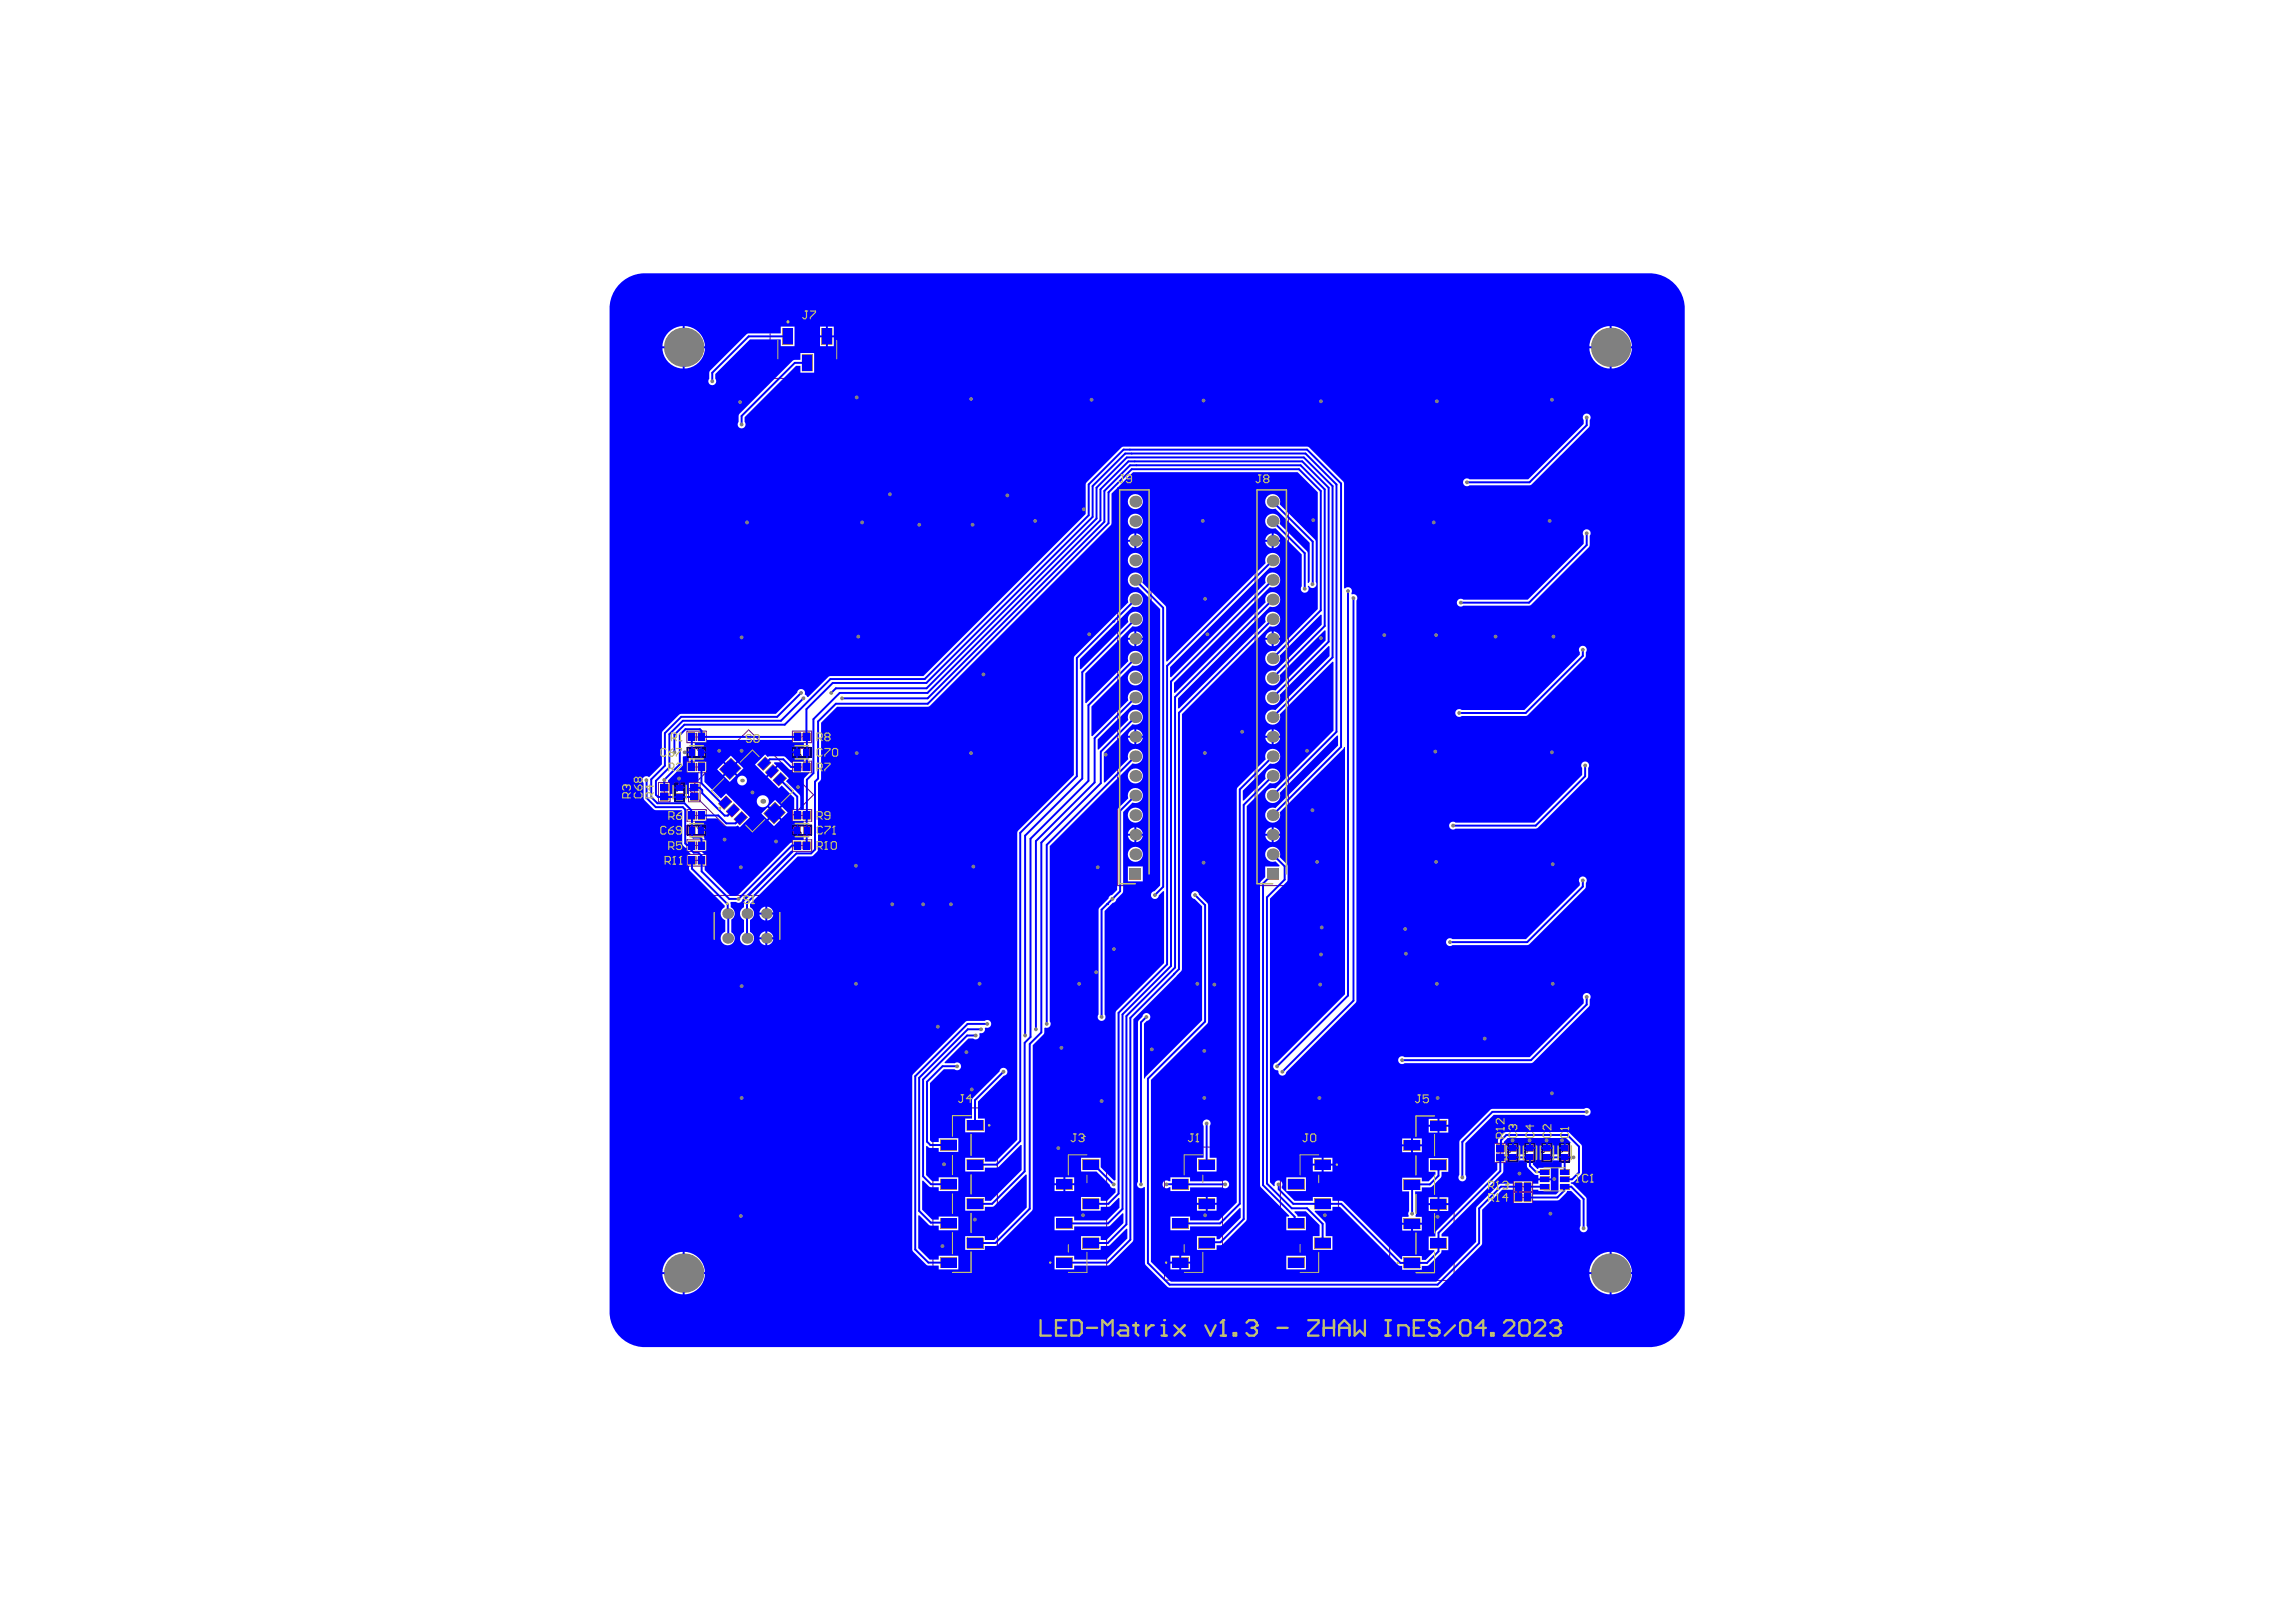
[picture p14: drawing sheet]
<svg xmlns="http://www.w3.org/2000/svg" width="297mm" height="210mm" viewBox="0 0 297 210" stroke-linecap="round" stroke-linejoin="round" font-family="sans-serif">
<g fill="none" stroke="#800000" stroke-width=".13">
<path d="M101.3 42.5h1.2v2h-1.2zM103.8 45.9h1.3v2.1h-1.3zM106.3 42.5h1.3v2h-1.3zM89.1 94.9h.8v.9h-.8zM89.1 98.8h.8v.9h-.8zM89.2 96.9h.7v.9h-.7zM90.3 94.9h.8v.9h-.8zM90.3 98.8h.8v.9h-.8zM90.4 96.9h.7v.9h-.7zM93.1 99.6l1.5-1.4 1.2 1.2-1.4 1.4zM98 98.9l1-.9 .7 .7-1 1zM99 100l1-1 .7 .7-1 1z"/>
<path d="M102.7 98.8h.8v.9h-.8zM102.7 94.9h.8v.9h-.8zM102.8 96.9h.7v.9h-.7zM104 96.9h.7v.9h-.7zM104 98.8h.8v.9h-.8zM104 94.9h.8v.9h-.8zM85.5 101.5h.9v.8h-.9zM85.5 102.7h.9v.8h-.9zM87.5 102.7h.9v.8h-.9zM87.5 101.5h.9v.8h-.9zM89.1 105.1h.8v.9h-.8zM89.1 108.9h.8v1h-.8z"/>
<path d="M89.1 110.9h.8v.9h-.8zM89.1 107h.8v.9h-.8zM89.4 102.7h.9v.8h-.9zM89.4 101.5h.9v.8h-.9zM90.3 107h.8v.9h-.8zM90.3 105.1h.8v.9h-.8zM90.3 108.9h.8v1h-.8zM90.4 110.9h.8v.9h-.8zM93 104l.9-1 .7 .7-.9 1zM94 105l.9-1 .7 .8-.9 .9zM95 106l.9-.9 .8 .7-1 .9zM98.9 105.3l1.4-1.4 1.2 1.2-1.4 1.5z"/>
<path d="M100 101l1-1 .7 .7-.9 1zM102.7 105.1h.8v.9h-.8zM102.7 108.9h.8v1h-.8zM102.8 107h.7v.9h-.7zM104 107h.7v.9h-.7zM104 105.1h.8v.9h-.8zM104 108.9h.8v1h-.8zM121.7 157.7h2v1.3h-2zM121.7 152.6h2v1.3h-2zM121.7 147.5h2v1.3h-2zM125.1 155.2h2.1v1.2h-2.1zM125.1 150.1h2.1v1.2h-2.1z"/>
<path d="M125.1 145h2.1v1.3h-2.1zM136.7 152.6h2v1.3h-2zM136.7 157.7h2v1.3h-2zM140.1 150.1h2v1.2h-2zM140.1 155.2h2v1.2h-2zM151.7 157.7h2v1.3h-2zM151.7 152.6h2v1.3h-2zM155.1 155.2h2v1.2h-2zM155.1 150.1h2v1.2h-2zM166.7 152.6h2v1.3h-2zM166.7 157.7h2v1.3h-2zM170.1 150.1h2v1.2h-2z"/>
<path d="M170.1 155.2h2v1.2h-2zM181.7 157.7h2v1.3h-2zM181.7 152.7h2v1.2h-2zM181.7 147.6h2v1.3h-2zM185.1 155.2h2v1.3h-2zM185.1 150.1h2v1.3h-2zM185.1 145h2v1.3h-2zM193.6 149.4h1v.8h-1zM193.6 148.2h1v.8h-1zM195.3 148.2h.9v.8h-.9zM195.3 149.4h.9v.8h-.9zM196 154.5h.8v.9h-.8z"/>
<path d="M196 153.1h.8v.9h-.8zM197.3 154.5h.8v.9h-.8zM197.3 153.1h.8v.9h-.8zM197.5 148.2h.9v.8h-.9zM197.5 149.4h.9v.8h-.9zM199.3 153.3h1.1v.6h-1.1zM199.3 152.3h1.1v.6h-1.1zM199.3 151.4h1.1v.6h-1.1zM199.7 148.2h.9v.8h-.9zM199.7 149.4h.9v.8h-.9zM201.9 151.4h1.1v.6h-1.1zM201.9 152.3h1.1v.6h-1.1z"/>
<path d="M201.9 153.3h1.1v.6h-1.1zM202 148.2h.9v.8h-.9zM202 149.4h.9v.8h-.9zM121.7 162.8h2v1.2h-2zM125.1 160.2h2.1v1.3h-2.1zM136.7 162.8h2v1.2h-2zM140.1 160.2h2v1.3h-2zM151.7 162.8h2v1.2h-2zM155.1 160.2h2v1.3h-2zM166.7 162.8h2v1.2h-2zM170.1 160.2h2v1.3h-2zM181.7 162.8h2v1.3h-2z"/>
<path d="M185.1 160.3h2v1.2h-2z"/>
</g>
<path d="M88.9 96.8h2.4v1.2h-2.4zM102.5 96.8h2.4v1.2h-2.4zM87.3 101.3h1.2v2.4h-1.2zM88.9 106.8h2.4v1.2h-2.4zM102.6 106.8h2.4v1.2h-2.4zM195.1 148h1.2v2.4h-1.2zM197.3 148h1.2v2.4h-1.2zM199.5 148h1.2v2.4h-1.2zM201.8 148h1.2v2.4h-1.2z" fill="none" stroke="#800080" stroke-width=".2"/>
<g fill="none" stroke="#800080" stroke-width=".13">
<path d="M99.6 40.6h9.6v8.4h-9.6zM144.6 63.1h4.3v51.5h-4.3zM162.4 63.1h4.3v51.5h-4.3zM88.9 94.6h2.5v1.5h-2.5zM88.9 98.5h2.5v1.5h-2.5zM89.6 99.3h1M89.6 95.4h1M90.1 94.9v.9M90.1 98.8v.9M102.5 98.5h2.5v1.5h-2.5zM102.5 94.6h2.5v1.5h-2.5zM103.3 99.3h.9"/>
<path d="M103.3 95.4h.9M103.8 94.9v.9M103.8 98.8v.9M85.2 101.3h1.5v2.5h-1.5zM85.5 102.5h.9M85.9 102v1M88.9 104.8h2.5v1.5h-2.5zM88.9 108.7h2.5v1.5h-2.5zM88.9 110.6h2.5v1.5h-2.5zM89.1 101.3h1.5v2.5h-1.5zM89.1 102.2l7.7-7.8 8.5 8.4-7.8 7.8zM89.4 102.5h.9"/>
<path d="M89.6 105.5h1M89.6 109.4h1M89.7 111.3h.9M89.8 102v1M90.1 105.1v.9M90.1 108.9v1M90.1 110.9v.9M91.4 115.9h10.5v7.2h-10.5zM102.5 104.8h2.5v1.5h-2.5zM102.5 108.7h2.5v1.5h-2.5zM103.3 105.5h.9M103.3 109.4h.9"/>
<path d="M103.8 105.1v.9M103.8 108.9v1M120.7 143.4h8.3v22.3h-8.3zM135.7 148.4h7.5v17.3h-7.5zM150.7 148.4h7.5v17.3h-7.5zM165.6 148.4h7.5v17.3h-7.5zM179.8 143.4h8.3v22.3h-8.3zM193.3 148h1.5v2.4h-1.5zM193.6 149.2h1M194.1 148.7v1M195.8 152.8h2.5v2.9h-2.5zM195.8 154.2h2.5"/>
<path d="M195.8 154.3h2.5M196.6 155h.9M196.6 153.6h.9M197 153.1v.9M197 154.5v.9"/>
</g>
<path d="M88.9 96.8h2.4v1.2h-2.4zM102.5 96.8h2.4v1.2h-2.4zM87.3 101.3h1.2v2.4h-1.2zM88.9 106.8h2.4v1.2h-2.4zM102.6 106.8h2.4v1.2h-2.4zM195.1 148h1.2v2.4h-1.2zM197.3 148h1.2v2.4h-1.2zM199.5 148h1.2v2.4h-1.2zM201.8 148h1.2v2.4h-1.2z" fill="none" stroke="#000" stroke-width=".2"/>
<g fill="#000">
<path d="M90.2 96.6l.3-.1 .2 .2h-.2a.22 .22 0 0 0-.3 0 .22 .22 0 0 0 .1 .3 .22 .22 0 0 0 .3 0h.1l-.2 .2h-.3l-.1-.2zM91.3 96.5h.4l-.3 .7v-.2l.2-.4h-.3zM102.9 97.6h.1v.1l-.2 .4h.3v.1h-.4zM103.2 97.6h.3l.2 .2-.1 .4h-.3l-.1-.2h.1a.22 .22 0 0 0 .3 0 .22 .22 0 0 0 0-.3 .22 .22 0 0 0-.4 .1zM87.1 102h.2l-.1 .1a.21 .21 0 0 0 .1 .3 .21 .21 0 0 0 .3-.1 .21 .21 0 0 0-.1-.3 .18 .18 0 0 1 .2 .1 .18 .18 0 0 1 0 .2l-.1 .2h-.4l-.1-.1zM90.2 106.7l.3-.1 .2 .2-.3-.1a.23 .23 0 0 0-.2 .3 .23 .23 0 0 0 .4 0l.1 .1-.2 .1h-.3l-.1-.2zM102.3 107.6h.1v.5l.2-.1-.2 .3zM102.9 107.6h.1v.2l-.2 .4h.3v.1h-.4zM103.2 107.7l.4-.1 .1 .2v.3l-.1 .2-.3-.1-.1-.1h.1a.21 .21 0 0 0 .3 0 .21 .21 0 0 0 0-.3 .21 .21 0 0 0-.3 .1l-.1-.1zM194.9 148.8l.2-.2-.2 .4 .2 .1h.2a.19 .19 0 0 0 .2-.2 .19 .19 0 0 0-.2-.2l.1-.1 .1 .2v.3l-.2 .1-.4-.1zM194.9 148.2h.2l.1 .1a.2 .2 0 0 1 .3 0 .2 .2 0 0 1-.1 .3v-.1a.12 .12 0 0 0 .1-.2 .12 .12 0 0 0-.2-.1 .12 .12 0 0 0-.1 .2 .1 .1 0 0 0-.1-.1 .1 .1 0 0 0-.1 .1 .1 .1 0 0 0 .1 .1h-.1a.18 .18 0 0 1-.1-.1 .18 .18 0 0 1 0-.2zM197.1 148.7l.2-.1-.1 .2a.24 .24 0 0 0 .1 .3 .24 .24 0 0 0 .3-.1l.1-.2-.2-.2 .2 .2v.3l-.2 .1h-.3l-.1-.2z"/>
<path d="M199.3 148.7l.2-.1-.1 .2a.25 .25 0 0 0 .1 .3 .25 .25 0 0 0 .3-.1 .18 .18 0 0 0 .1-.2 .18 .18 0 0 0-.2-.1h.1l.1 .2v.2l-.2 .1-.4-.1zM199.3 148.2h.3l.2 .3v-.3h.1v.4l-.2-.2a.15 .15 0 0 0-.2-.2 .16 .16 0 0 0-.1 .3l.1 .1-.2-.2zM201.6 148.7l.2-.1-.2 .4 .3 .1 .3-.1v-.2l-.2-.1h.1l.1 .1v.3l-.2 .1-.3-.1-.1-.1zM201.6 148.3h.6h-.5l.1 .2h-.1z"/>
<path d="M90.8 96.6l.3-.1 .1 .1-.1 .1a.14 .14 0 0 0-.2-.1 .14 .14 0 0 0-.1 .2h.3l.1 .2-.1 .2-.3-.1zM90.8 97a.15 .15 0 0 0 .3 0 .15 .15 0 0 0-.3 0z"/>
<path d="M102.3 97.7l-.1 .2a.16 .16 0 0 0 .2 .2 .16 .16 0 0 0 .1-.2 .14 .14 0 0 0 0-.2 .14 .14 0 0 0-.2 0zM102.2 97.6h.4v.3a.23 .23 0 0 1-.3 .3 .23 .23 0 0 1-.1-.4z"/>
<path d="M87.1 101.6l.1-.1v.1a.15 .15 0 0 0 0 .2 .15 .15 0 0 0 .2 0 .2 .2 0 0 1 0-.3 .2 .2 0 0 1 .3 .1 .2 .2 0 0 1-.2 .3l-.3-.1zM87.4 101.7a.13 .13 0 0 0 .2 0 .13 .13 0 0 0-.2 0z"/>
<path d="M87.1 101.2a.1 .1 0 0 0 .2 0 .1 .1 0 0 0-.2 0zM87.4 101.2a.15 .15 0 0 0 .3 0 .15 .15 0 0 0-.3 0zM87.1 101.1l.1-.1 .2 .1 .1-.1a.2 .2 0 0 1 .2 .1 .2 .2 0 0 1-.1 .2 .2 .2 0 0 1-.2 0 .17 .17 0 0 1-.3 0 .17 .17 0 0 1 0-.2z"/>
<path d="M90.8 106.7l.1-.1a.12 .12 0 0 1 .2 0 .12 .12 0 0 1 0 .2 .13 .13 0 0 0-.2-.1 .13 .13 0 0 0-.1 .2l.2-.1 .2 .1-.1 .3-.2 .1-.2-.2zM90.8 107a.15 .15 0 0 0 .3 0 .15 .15 0 0 0-.3 0z"/>
<path d="M91.3 106.8a.15 .15 0 0 0 .3 0 .15 .15 0 0 0-.3 0zM91.3 106.7l.2-.1 .1 .1 .1 .4-.1 .1a.13 .13 0 0 1-.2 .1 .13 .13 0 0 1-.1-.2h.1a.13 .13 0 0 0 .1 .1 .13 .13 0 0 0 .1-.2h-.3z"/>
<path d="M197.2 148.3l.3 .2v-.2zM197.1 148.2h.4l.1-.1v.1h.1v.1h-.1l-.1 .3z"/>
</g>
<g fill="#a57f6f">
<path d="M94.4 72.9l.4-.3h.3v-.1h.5v.1l.1-.1 .6 .4 .2 .3-.1 .1 .1 .1 .1 .5 .6 2.2v.5h.1l-.1 .1 .2 .3v.5l.1 .1 .1-.5 .1-.1 .1-.9 .1-.1v-.2l.1-.5 .1-.8 .2-.2-.1-.2 .1-.1v.1v-.3l.1-.1 .1-.5v.1l.1-.2 .4-.3-.1-.1 .5-.2h.6l.5 .1 .3 .2-.1 .1h.1l.4 .7 .7 3.5h.1h-.1v.2l.1 .2 .3-1 .1-.9 .2-.4v-.3l.1-.1 .1-.8 .1-.1v-.5l.1-.1v-.1l.1-.3 .3-.1v-.1l.4-.1v-.1h.5l.1 .1v-.1l.4 .2 .2 .2 .3 .5-.1 .8-.3 .6 .1 .1-.1 .1v.2h-.1v.2v.3h-.1v.2l-.3 .8v.1l-.1 .1-.1 .4-.1 .4-.4 1.1 .1 .1h-.1l-.2 .9h-.1l-.1 .3-.3 .2-.2 .1-.4 .2-.8-.1-.7-.4-.3-.6-.4-2.1-.1-.1v-.1l-.1-.2v-.1l-.1-.2 .1-.1-.1-.2v-.1l-.1-.1v-.2l-.1-.1-.7 2.7v.2l-.2 .7-.3 .6-.4 .3-.4 .2h-.6l-.7-.3-.4-.5-.3-.9v-.2h-.1l.1-.2-.3-.8v-.1l-.1-.1-.1-.6-.1-.1v-.1l-.1-.1v-.2l-.7-2.2-.1-.8z"/>
<path d="M90.5 64.5l.6-.4h5.4l.4 .2 .2 .2 .1 .2 .1 .7-.3 .5-.3 .3-1.1 1.2v.1l-.3 .2v.1l-.7 .6 .1 .1-.6 .5 .1 .1h-.1l-.1 .1h-.1l.1 .1h-.1v.1l-.5 .5v.1h.2v-.1v.1h.3v-.1v.1h.3l-.1-.1 .1 .1h.3l-.1-.1 .1 .1h.2v-.1l.1 .1h.2v-.1l.1 .1h.2v-.1l.1 .1h.2v-.1v.1h.3v-.1l.6 .1v-.1l.4 .2 .4 .4 .1 .3v.4l-.2 .4h-.1v.1l-.5 .2h-5.7l-.6-.2-.2-.2-.1-.5v-.5l.1-.3 .7-.6v-.1h.1l.1-.2 .5-.5h-.1h.1v-.1l.2-.1h-.1l.8-.8 .2-.2 .4-.5h.1v-.2h.1v-.1l.8-.7-.3-.1v.1l-.2-.1v.1l-.3-.1v.1l-.3-.1v.1l-.3-.1v.1l-.3-.1v.1l-.3-.1v.1l-.3-.1v.1l-.2-.1v.1h-.3l-.1-.1v.1l-.2-.1-.4-.3-.2-.5z"/>
<path d="M98 61.5h.1v-.1l.3-.3 .5-.1v-.1l.6 .1 .5 .4 .3 .4v2.8l.1-.1 .4-.2-.1-.1 .5-.1 .1-.2 1.1-.2 1.2 .2 .6 .3 .6 .6 .3 .7 .2 .6v4.8l-.3 .5-.2 .3h-.2v.1l-.4 .1h-.4l-.1-.1v.1l-.5-.3-.3-.5-.1-4.5-.1-.1v-.3l-.3-.3-.5-.1h-.5l-.5 .2v.1h-.1l-.3 .3-.2 .5v4.1l-.3 .4-.2 .3h-.2v.1l-.7 .1-.4-.1-.4-.4h-.1l-.1-.5v-9z"/>
<path d="M109 64.4l.5-.3h.8l.5 .2 .3 .3v.4l-.2 .2-.3-.1v-.1h-.1l-.1-.2-.3-.1h-.4h-.2l-.1 .2v.2l.2 .2 .9 .2 .6 .3 .2 .7v.2l-.2 .3-.2 .1 .1 .1-.5 .1 .1 .1h-.5h-.3l-.6-.1-.5-.4v-.4l.1-.2h.3l.4 .5 .4 .1 .5-.1 .2-.2-.1-.4-1.2-.3-.6-.4v-.6z"/>
<path d="M111.7 65.5l.3-.3 .5-.2h.7l.4 .2v.1a.27 .27 0 0 1 .1 .5l-.1 .1h-.3l-.2-.2v-.1l-.2-.1h-.4l.1 .1-.3 .1-.1 .8 .3 .3 .4 .1 .4-.4h.3l.1 .2-.1 .4-.3 .2-.4 .1-.6-.1v.1l-.6-.5-.1-.4v-.6l.2-.3z"/>
<path d="M114.2 64.2h.4v-.1l.1 .2v1l.3-.2 .2-.1 .4 .1v-.1l.5 .2-.1 .1 .2 .1 .1 .3h-.1l.1 .1v1.4l-.1-.1-.1 .3h-.3l-.2-.2v-1.3l-.1-.3-.2-.1-.4 .1v.1h-.1l-.1 .1v1.5h-.1l-.1 .1-.4-.1-.1-.2v-2.6z"/>
<path d="M122.2 64.2l.4-.1 .2 .2v2.9l-.3 .2h-.3l-.1-.2v-2.9z"/>
<path d="M127.7 64.2l.7-.1 .2 .2v.2l-.1 .2h-.3l-.1 .1 .1 .3h.4v.3l-.1 .1-.2-.1 .1 .1h-.3l.1 1-.1 .1 .1 .2h-.1l.1 .3-.1 .1-.2 .2h-.3l-.1-.2v-1.3a.35 .35 0 0 0-.2-.5h-.2v-.3h.4v-.5l.1-.3h.2z"/>
<path d="M128.1 69.6l.4-.2 .2 .2 .1 .2v1.9l-.1-.1v.2h-.2l.1 .1-.3-.1-.1 .1-.1-.2z"/>
<path d="M129.3 69.6h.1h-.1l.2-.2 .2 .1 .2 .3 .3-.3 .6-.1 .2 .2v-.1l.4 .3-.1 .1 .2 .3v1.4l-.2 .2v.1l-.3-.1v.1l-.2-.2v-1.5l-.3-.2h-.3l-.2 .2-.1 1.6-.2 .1-.4-.1v-.2z"/>
<path d="M126.3 69.6l.3-.2 .2 .1 .1 .1v.3l.1-.3h.2v-.1l.3-.1 .3 .2v.3l-.2 .2h-.4l-.1 .1v.2l-.1-.1v1.3l-.1 .2-.1 .1-.4-.1-.1-.1z"/>
<path d="M118.3 69.6l.2-.2 .2 .1 .2 .3 .1-.2 .3-.1 .4-.1 .4 .2 .2 .2 .2 .4v1.4l-.2 .2h-.1l.1 .1-.3-.1v.1l-.2-.2v-1.5l-.3-.2h-.3v.1h-.1l-.1 .1-.1 1.6-.2 .1-.4-.1-.1-.4v-1.7z"/>
<path d="M117.2 69.5h.4l.2 .3v1.9l-.1-.1v.1l-.2 .1 .1 .1-.3-.1-.1 .1-.1-.2v-2.1z"/>
<path d="M111.8 69.5h.4l.2 .3 .3-.3 .5-.1 .4 .2 .2 .2 .1 .4v1.5l-.1 .1-.4 .1-.2-.2 .1-1.3-.1-.2-.3-.2h-.3v.1h-.1l-.1 .2-.1 1.4-.2 .2-.4-.2v-1.4h.1l-.1-.1h.1l-.1-.2h.1l-.1-.3 .1 .1z"/>
<path d="M108.9 68.8l.3-.2h1.8v.1l.1-.1 .2 .2v.1l-.1 .3h-1.7v.7h1.4l.2 .2v.2l-.2 .2-1.3-.1-.1 .8 1.8 .1v.4h-.1v.1h-2.1l-.1-.1v.1l-.1-.1-.1-.2v-2.5z"/>
<path d="M117.2 68.5h.2l.3 .1 .1 .2-.2 .3-.3 .1-.2-.2v-.2z"/>
<path d="M87.2 73.7l.4-.5 .1 .1-.1-.1 .9-.4h-.1l1.4-.3h.9l.1 .1v-.1l.1 .1 .1-.1 .9 .1 .9 .4 .5 .3 .4 .5 .2 1h-.1l.1 .3h-.1l.1 .2h-.1l.1 .3h-.1l.1 .3h-.1l.1 .3h-.1l.1 .3h-.1l.1 .3h-.1l.1 .3h-.1l.1 .2h-.1l.1 .3h-.1l.1 .3h-.1l.1 .3h-.1v.2l.1 .1h-.1l.3 1-.1 .4-.1 .3-.7 .4-.8-.1-.5-.4-.3-.5-.5 .3v.1l-.4 .2-1.3 .4h-.8l-.4-.2-.1 .1-.8-.4-.5-.4 .1-.1h-.1l-.4-.8 .1-1.1 .3-.9 .6-.5 1.2-.4 2.5-.3 .4-.3v-.4l-.1-.3-.4-.2-.9-.1-.5 .1-.5 .2 .1 .1h-.1l-.6 .5-.2 .1v.1h-.7l-.4-.2-.1-.1-.2-.3-.1-.3 .1-.4zM88.8 77.7l-.2 .2v.6l.4 .4 .3 .2v-.1l.4 .1h.6l.8-.4v-.1h.1l.3-.3 .1-.6v-.3v-.3v-.3l-.4 .1v.1l-.7 .1v.1h-.9z"/>
<path d="M117 65.3l.2-.1v-.1h.1h.3l-.1-.1 .1 .1v-.1l.4 .1 .1-.1 .4 .1 .3 .4 .2 .3v.8l-.2 .3-.2 .3-.6 .2h-.4l-.2-.1v.1l-.6-.5-.2-.5 .1-.1-.1-.2zM117.4 65.7l-.1 .4 .1 .6 .2 .2h.5l-.1-.1 .3-.1v-.2v-.6l-.1-.3-.5-.2 .1 .1h-.3l.1 .1z"/>
<path d="M119.5 65.5l.3-.4 .4-.1h.7l.4 .2-.1 .1h.1h.1v.1l.2 .2 .1 .5-.1 .8-.4 .4h-.3v.1h-.6l-.2-.1-.1 .1-.3-.2-.2-.3-.2-.4v-.6zM120 65.7v.8l.1 .3 .2 .1h.4l.2-.2 .2-.4v-.3l-.2-.3-.3-.3v.1l-.3-.1v.1z"/>
<path d="M124.7 65.4l.3-.2h.1l.1-.1h.3v-.1l.4 .1 .1-.1 .5 .2 .4 .5v.4v.6l-.3 .3v.1l-.6 .3h-.5l-.5-.2-.4-.4-.1-.3v-.6zM125.3 65.6l-.1 .3v.6l.2 .3 .5 .1 .3-.3 .1-.3-.1-.5-.2-.3-.2-.1v.1l-.2-.1v.1z"/>
<path d="M132.2 69.7l.5-.3 .6 .1 .2 .3 .1-.3 .3-.1 .2 .2v2.3h-.1l.1 .2-.2 .3h-.1h.1l-.3 .3h-1l-.3-.1-.3-.3v-.2l.2-.2 .3 .1 .3 .3 .5-.1 .2-.3v-.4l-.4 .2h-.6h-.2l-.3-.4-.2-.4v-.5l.2-.6zM132.5 70.2v.6l.1 .4 .2 .1 .5-.1 .2-.3-.1-.7-.3-.3h-.2z"/>
<path d="M123.8 69.8l.3-.2 .5-.2 .5 .2v-.1l.3 .1 .5 .5v.4v.2h-.2l.1 .1h-1.6v.3l.3 .2 .2 .1 .4-.1 .2-.2h.3l.2 .2-.1 .2-.4 .3h-.3v.1h-.5l-.5-.2-.3-.3-.2-.6v-.5l.4-.5zM124.2 70.2v.2h1.1l-.1-.2-.4-.3h-.3z"/>
<path d="M121 69.9l.3-.3h.3v-.1l.6-.1 .6 .2 .3 .5 .1 .6h-.2l.1 .1h-1.6v.1l.2 .4 .3 .1 .3-.1 .4-.2h.2l.2 .1-.1 .4-.4 .1v.1h-.4l.1 .1-.8-.1-.3-.2-.4-.7 .1-.7zM121.6 70.1l-.1 .3h1.1l-.2-.4-.3-.1h-.2z"/>
<path d="M114.6 69.7l.5-.3 .5 .1 .3 .2v.1h.1l-.1-.2 .3-.2 .4 .2v2.3l-.1 .2v.1h-.1v.1l-.3 .3-.3 .1h-1l-.4-.3v-.3l.2-.1v-.1l.2 .1v-.1l.4 .4h.4l.2-.2 .1-.4v-.2l-.3 .2-.3 .1-.3-.1h-.1l-.5-.3-.1-.6v-.6zM115 70.2l-.1 .4 .1 .5 .2 .2 .6-.1 .1-.5v-.5l-.3-.3-.4 .1zM115.9 71.4v.1z"/>
<circle cx="128.4" cy="68.8" r=".35"/>
<circle cx="208.4" cy="164.8" r="2.55"/>
<circle cx="164.6" cy="110.6" r=".76"/>
<circle cx="164.6" cy="108" r=".76"/>
<circle cx="164.6" cy="105.5" r=".76"/>
<circle cx="208.4" cy="44.9" r="2.55"/>
<circle cx="164.6" cy="103" r=".76"/>
<circle cx="164.6" cy="100.4" r=".76"/>
<circle cx="164.6" cy="97.9" r=".76"/>
<circle cx="164.6" cy="95.3" r=".76"/>
<circle cx="164.6" cy="92.8" r=".76"/>
<circle cx="164.6" cy="90.3" r=".76"/>
<circle cx="164.6" cy="87.7" r=".76"/>
<circle cx="164.6" cy="85.2" r=".76"/>
<circle cx="164.6" cy="82.7" r=".76"/>
<circle cx="164.6" cy="80.1" r=".76"/>
<circle cx="164.6" cy="77.6" r=".76"/>
<circle cx="164.6" cy="75.1" r=".76"/>
<circle cx="164.6" cy="72.5" r=".76"/>
<circle cx="164.6" cy="70" r=".76"/>
<circle cx="164.6" cy="67.4" r=".76"/>
<circle cx="164.6" cy="64.9" r=".76"/>
<circle cx="88.4" cy="164.8" r="2.55"/>
<circle cx="99.1" cy="121.4" r=".7"/>
<circle cx="96.6" cy="121.4" r=".7"/>
<circle cx="94.1" cy="121.4" r=".7"/>
<circle cx="99.1" cy="118.2" r=".7"/>
<circle cx="96.6" cy="118.2" r=".7"/>
<circle cx="94.1" cy="118.2" r=".7"/>
<circle cx="146.9" cy="110.6" r=".76"/>
<circle cx="146.9" cy="108" r=".76"/>
<circle cx="146.9" cy="105.5" r=".76"/>
<circle cx="146.9" cy="103" r=".76"/>
<circle cx="146.9" cy="100.4" r=".76"/>
<circle cx="146.9" cy="97.9" r=".76"/>
<circle cx="146.9" cy="95.3" r=".76"/>
<circle cx="146.9" cy="92.8" r=".76"/>
<circle cx="146.9" cy="90.3" r=".76"/>
<circle cx="146.9" cy="87.7" r=".76"/>
<circle cx="146.9" cy="85.2" r=".76"/>
<circle cx="146.9" cy="82.7" r=".76"/>
<circle cx="146.9" cy="80.1" r=".76"/>
<circle cx="146.9" cy="77.6" r=".76"/>
<circle cx="146.9" cy="75.1" r=".76"/>
<circle cx="146.9" cy="72.5" r=".76"/>
<circle cx="146.9" cy="70" r=".76"/>
<circle cx="146.9" cy="67.4" r=".76"/>
<circle cx="146.9" cy="64.9" r=".76"/>
<circle cx="98.7" cy="103.7" r=".31"/>
<circle cx="96" cy="101" r=".24"/>
<circle cx="88.4" cy="44.9" r="2.55"/>
</g>
<g fill="#a57f6f">
<path d="M163.9 112.3h1.5v1.6h-1.5z" fill-rule="evenodd"/>
<path d="M146.1 112.3h1.5v1.6h-1.5z" fill-rule="evenodd"/>
<path d="M102.8 107h.7v.9h-.7z" fill-rule="evenodd"/>
<path d="M104 107h.7v.9h-.7z" fill-rule="evenodd"/>
<path d="M102.8 96.9h.7v.9h-.7z" fill-rule="evenodd"/>
<path d="M104 96.9h.7v.9h-.7z" fill-rule="evenodd"/>
<path d="M90.3 107h.8v.9h-.8z" fill-rule="evenodd"/>
<path d="M89.1 107h.8v.9h-.8z" fill-rule="evenodd"/>
<path d="M87.5 101.5h.9v.8h-.9z" fill-rule="evenodd"/>
<path d="M87.5 102.7h.9v.8h-.9z" fill-rule="evenodd"/>
<path d="M90.4 96.9h.7v.9h-.7z" fill-rule="evenodd"/>
<path d="M89.2 96.9h.7v.9h-.7z" fill-rule="evenodd"/>
<path d="M197.5 148.2h.9v.8h-.9z" fill-rule="evenodd"/>
<path d="M197.5 149.4h.9v.8h-.9z" fill-rule="evenodd"/>
<path d="M195.3 148.2h.9v.8h-.9z" fill-rule="evenodd"/>
<path d="M195.3 149.4h.9v.8h-.9z" fill-rule="evenodd"/>
<path d="M199.7 148.2h.9v.8h-.9z" fill-rule="evenodd"/>
<path d="M199.7 149.4h.9v.8h-.9z" fill-rule="evenodd"/>
<path d="M202 148.2h.9v.8h-.9z" fill-rule="evenodd"/>
<path d="M202 149.4h.9v.8h-.9z" fill-rule="evenodd"/>
<path d="M193.6 149.4h1v.9h-1z" fill-rule="evenodd"/>
<path d="M193.6 148.1h1v.9h-1z" fill-rule="evenodd"/>
<path d="M196 154.4h.9v1.1h-.9z" fill-rule="evenodd"/>
<path d="M197.2 154.4h.9v1.1h-.9z" fill-rule="evenodd"/>
<path d="M197.2 153h.9v1.1h-.9z" fill-rule="evenodd"/>
<path d="M196 153h.9v1.1h-.9z" fill-rule="evenodd"/>
<path d="M85.4 101.4h1.1v.9h-1.1z" fill-rule="evenodd"/>
<path d="M85.4 102.7h1.1v.9h-1.1z" fill-rule="evenodd"/>
<path d="M89.3 102.7h1.1v.9h-1.1z" fill-rule="evenodd"/>
<path d="M89.3 101.4h1.1v.9h-1.1z" fill-rule="evenodd"/>
<path d="M89 105h.9v1.1h-.9z" fill-rule="evenodd"/>
<path d="M90.3 105h.9v1.1h-.9z" fill-rule="evenodd"/>
<path d="M89 108.9h.9v1h-.9z" fill-rule="evenodd"/>
<path d="M90.3 108.9h.9v1h-.9z" fill-rule="evenodd"/>
<path d="M89 98.7h.9v1.1h-.9z" fill-rule="evenodd"/>
<path d="M90.3 98.7h.9v1.1h-.9z" fill-rule="evenodd"/>
<path d="M103.9 105h.9v1.1h-.9z" fill-rule="evenodd"/>
<path d="M102.7 105h.9v1.1h-.9z" fill-rule="evenodd"/>
<path d="M102.7 108.9h.9v1h-.9z" fill-rule="evenodd"/>
<path d="M103.9 108.9h.9v1h-.9z" fill-rule="evenodd"/>
<path d="M103.9 98.7h.9v1.1h-.9z" fill-rule="evenodd"/>
<path d="M102.7 98.7h.9v1.1h-.9z" fill-rule="evenodd"/>
<path d="M102.7 94.8h.9v1.1h-.9z" fill-rule="evenodd"/>
<path d="M103.9 94.8h.9v1.1h-.9z" fill-rule="evenodd"/>
<path d="M201.8 151.3h1.2v.7h-1.2z" fill-rule="evenodd"/>
<path d="M201.8 152.3h1.2v.7h-1.2z" fill-rule="evenodd"/>
<path d="M201.8 153.2h1.2v.7h-1.2z" fill-rule="evenodd"/>
<path d="M199.2 153.2h1.2v.7h-1.2z" fill-rule="evenodd"/>
<path d="M199.2 152.3h1.2v.7h-1.2z" fill-rule="evenodd"/>
<path d="M199.2 151.3h1.2v.7h-1.2z" fill-rule="evenodd"/>
<path d="M101.2 42.5h1.4v2.1h-1.4z" fill-rule="evenodd"/>
<path d="M103.8 45.9h1.3v2.1h-1.3z" fill-rule="evenodd"/>
<path d="M106.3 42.5h1.4v2.1h-1.4z" fill-rule="evenodd"/>
<path d="M89 94.8h.9v1.1h-.9z" fill-rule="evenodd"/>
<path d="M90.3 94.8h.9v1.1h-.9z" fill-rule="evenodd"/>
<path d="M98.8 105.3l1.5-1.5 1.3 1.3-1.5 1.5z" fill-rule="evenodd"/>
<path d="M93.1 99.6l1.5-1.5 1.3 1.3-1.5 1.5z" fill-rule="evenodd"/>
<path d="M100 101l1-1.1 .8 .8-1 1z" fill-rule="evenodd"/>
<path d="M99 100l1-1.1 .8 .8-1.1 1z" fill-rule="evenodd"/>
<path d="M98 98.9l1-1 .8 .8-1.1 1z" fill-rule="evenodd"/>
<path d="M94.9 106l1-1 .8 .8-1 1z" fill-rule="evenodd"/>
<path d="M93.9 105l1-1 .8 .8-1 1z" fill-rule="evenodd"/>
<path d="M92.9 104l1-1 .8 .7-1 1.1z" fill-rule="evenodd"/>
<path d="M90.3 110.8h.9v1.1h-.9z" fill-rule="evenodd"/>
<path d="M89.1 110.8h.9v1.1h-.9z" fill-rule="evenodd"/>
<path d="M121.6 162.7h2.2v1.4h-2.2z" fill-rule="evenodd"/>
<path d="M125.1 160.2h2.1v1.3h-2.1z" fill-rule="evenodd"/>
<path d="M121.6 157.6h2.2v1.4h-2.2z" fill-rule="evenodd"/>
<path d="M125.1 155.1h2.1v1.4h-2.1z" fill-rule="evenodd"/>
<path d="M121.6 152.6h2.2v1.3h-2.2z" fill-rule="evenodd"/>
<path d="M125.1 150h2.1v1.4h-2.1z" fill-rule="evenodd"/>
<path d="M121.6 147.5h2.2v1.4h-2.2z" fill-rule="evenodd"/>
<path d="M125.1 145h2.1v1.3h-2.1z" fill-rule="evenodd"/>
<path d="M140.1 150h2.1v1.4h-2.1z" fill-rule="evenodd"/>
<path d="M136.6 152.6h2.2v1.3h-2.2z" fill-rule="evenodd"/>
<path d="M140.1 155.1h2.1v1.4h-2.1z" fill-rule="evenodd"/>
<path d="M136.6 157.6h2.2v1.4h-2.2z" fill-rule="evenodd"/>
<path d="M140.1 160.2h2.1v1.3h-2.1z" fill-rule="evenodd"/>
<path d="M136.6 162.7h2.2v1.4h-2.2z" fill-rule="evenodd"/>
<path d="M151.6 162.7h2.2v1.4h-2.2z" fill-rule="evenodd"/>
<path d="M155.1 160.2h2.1v1.3h-2.1z" fill-rule="evenodd"/>
<path d="M151.6 157.6h2.2v1.4h-2.2z" fill-rule="evenodd"/>
<path d="M155.1 155.1h2.1v1.4h-2.1z" fill-rule="evenodd"/>
<path d="M151.6 152.6h2.2v1.3h-2.2z" fill-rule="evenodd"/>
<path d="M155.1 150h2.1v1.4h-2.1z" fill-rule="evenodd"/>
<path d="M170 150h2.2v1.4h-2.2z" fill-rule="evenodd"/>
<path d="M166.6 152.6h2.1v1.3h-2.1z" fill-rule="evenodd"/>
<path d="M170 155.1h2.2v1.4h-2.2z" fill-rule="evenodd"/>
<path d="M166.6 157.6h2.1v1.4h-2.1z" fill-rule="evenodd"/>
<path d="M170 160.2h2.2v1.3h-2.2z" fill-rule="evenodd"/>
<path d="M166.6 162.7h2.1v1.4h-2.1z" fill-rule="evenodd"/>
<path d="M181.6 162.7h2.1v1.4h-2.1z" fill-rule="evenodd"/>
<path d="M185 160.2h2.2v1.4h-2.2z" fill-rule="evenodd"/>
<path d="M181.6 157.7h2.1v1.3h-2.1z" fill-rule="evenodd"/>
<path d="M185 155.1h2.2v1.4h-2.2z" fill-rule="evenodd"/>
<path d="M181.6 152.6h2.1v1.4h-2.1z" fill-rule="evenodd"/>
<path d="M185 150.1h2.2v1.3h-2.2z" fill-rule="evenodd"/>
<path d="M181.6 147.5h2.1v1.4h-2.1z" fill-rule="evenodd"/>
<path d="M185 145h2.2v1.4h-2.2z" fill-rule="evenodd"/>
</g>
<g fill="#00f">
<path d="M89.9 96.1v.6h.7v1.4h-.7v.4h1.5v1.5h-.3v1.2l2.2 2.1 .6-.6 3.1 3.1-1.3 1.3-.3-.3-.2 .1h-1.4l-1-1h-1.4v.4h-1.5v.4h.7v.7h.1v.2h.7v.5h-.3l-.1 .2 .1 .4h.3v1.5h-.5l-.1 .1 .3 .3h.3v1.5h-.2v.5l3.3 3.3h.7l.3-.1 6.7-6.7 .3-.1v-.3h1.5v-.6h-.7v-1.4h.7v-.4h-1.5v-1.5h.3v-1.5l-1.7-1.7-.3 .4-1.5-1.4 1.3-1.3 1.5 1.4-.4 .4 1.8 1.8v1.9h.5v-3.9l.1-.3 .5-.5v-.1h-2.1v-.4l-.4-.1-.9-.9h-1l-.1 .2 .3 .3-1.3 1.3-1.4-1.5 1.3-1.3 .3 .4 .3-.1h1.9l.9 .8h.1v-.2h1.5v-.4h-.7v-1.4h.7v-.6h-1.5v-.3h-11.1v.3zM90.9 96.7h.5v.5h-.5zM102.5 96.7h.5v.5h-.5zM90.9 97.5h.5v.6h-.5zM102.5 97.5h.5v.6h-.5zM93.8 98.6l.8-.8 .7 .7-.8 .8zM94.7 99.5l.8-.8 .7 .7-.8 .8zM92.8 99.6l.8-.8 .7 .7-.8 .8zM93.7 100.5l.8-.8 .7 .7-.8 .8zM95.4 101a.64 .64 0 0 1 1.2 0 .64 .64 0 0 1-1.2 0zM97.9 103.7a.8 .8 0 0 1 1.6 0 .8 .8 0 0 1-1.6 0zM99.5 104.3l.8-.8 .7 .7-.8 .8zM100.4 105.2l.8-.8 .7 .7-.8 .8zM98.5 105.3l.8-.8 .7 .7-.8 .8zM99.4 106.2l.8-.8 .7 .7-.8 .8zM102.5 106.7h.5v.6h-.5zM90.8 106.7h.6v.6h-.6zM102.5 107.6h.5v.5h-.5z"/>
<path d="M80 36.9a4.5 4.5 0 0 0-1.1 3.1v129.7a4.6 4.6 0 0 0 4.3 4.6h130.5a4.6 4.6 0 0 0 4.3-4.6v-129.7a4.6 4.6 0 0 0-4.3-4.6h-130.5a4.6 4.6 0 0 0-3.2 1.5zM106.1 42.3h.7v1.1h-.7zM107.1 42.3h.8v1.1h-.8zM106.1 43.7h.7v1.1h-.7zM107.1 43.7h.8v1.1h-.8zM86.5 43a2.72 2.72 0 0 1 1.8-.8v2.6h-2.6a2.69 2.69 0 0 1 .8-1.8zM88.6 42.2a2.73 2.73 0 0 1 2.6 2.6h-2.6zM206.4 43a2.72 2.72 0 0 1 1.8-.8v2.6h-2.6a2.69 2.69 0 0 1 .8-1.8zM208.5 42.2a2.73 2.73 0 0 1 2.6 2.6h-2.6zM85.7 45.1h2.6v2.6a2.73 2.73 0 0 1-2.6-2.6zM88.6 45.1h2.6a2.73 2.73 0 0 1-2.6 2.6zM205.6 45.1h2.6v2.6a2.73 2.73 0 0 1-2.6-2.6zM208.5 45.1h2.6a2.73 2.73 0 0 1-2.6 2.6zM91.9 48l4.8-4.8 4.3-.1v-.8h1.8v2.5h-1.8v-.9h-4l-4.5 4.5v.6a.51 .51 0 0 1 0 .7 .51 .51 0 0 1-.7 0 .51 .51 0 0 1 0-.7v-.8zM95.7 53.6l6.8-6.9 .3-.1h.7v-.9h1.8v2.5h-1.8v-.9h-.5l-6.7 6.7v.6a.51 .51 0 0 1 0 .7 .51 .51 0 0 1-.7 0 .51 .51 0 0 1 0-.7v-.8zM189.4 62.1a.5 .5 0 0 1 .7-.1h7.6l7.2-7.1v-.5a.51 .51 0 0 1 0-.7 .51 .51 0 0 1 .7 0 .51 .51 0 0 1 .1 .7v.6l-.2 .3-7.5 7.5h-7.9a.51 .51 0 0 1-.7 0 .51 .51 0 0 1 0-.7zM145.9 64.9a1 1 0 0 1 2 0 1 1 0 0 1-2 0zM164 64.2a.97 .97 0 0 1 1.2-.1 .97 .97 0 0 1 .4 1.2l4.6 4.6v5.4a.51 .51 0 0 1-.2 .7 .51 .51 0 0 1-.7-.2h-.1a.52 .52 0 0 1 0 .7 .52 .52 0 0 1-.7 .1 .52 .52 0 0 1-.1-.7v-4.1l-3.4-3.5a.97 .97 0 0 1-1.3-.7 .97 .97 0 0 1 1.1-1.1 .97 .97 0 0 1 .8 1.3l3.6 3.6v4h.1l.1-.2v-5l-4.4-4.4a.97 .97 0 0 1-1.2-.4 .97 .97 0 0 1 .2-1.2zM145.9 67.4a1 1 0 0 1 2 0 1 1 0 0 1-2 0zM146.2 69.3l.6-.3v.9h-.9zM164 69.3l.5-.3v.9h-.8zM147 69a.94 .94 0 0 1 .8 .9h-.8zM164.8 69a.94 .94 0 0 1 .8 .9h-.8zM145.9 70.1h.9v.8a.94 .94 0 0 1-.9-.8zM163.7 70.1h.8v.8a.94 .94 0 0 1-.8-.8zM147 70.1h.8a.94 .94 0 0 1-.8 .8zM164.8 70.1h.8a.93 .93 0 0 1-.8 .8zM145.9 72.5a1 1 0 0 1 2 0 1 1 0 0 1-2 0zM188.6 77.6a.5 .5 0 0 1 .7 0h8.4l7.2-7.2v-1.1a.51 .51 0 0 1 0-.7 .51 .51 0 0 1 .7 0 .51 .51 0 0 1 .1 .7v1.2l-.2 .3-7.5 7.5-8.7 .1a.51 .51 0 0 1-.7-.1 .51 .51 0 0 1 0-.7zM146.2 82l.6-.3v.8h-.9zM164 82l.5-.3v.8h-.8zM147 81.7a.94 .94 0 0 1 .8 .8h-.8zM164.8 81.7a.94 .94 0 0 1 .8 .8h-.8zM145.9 82.8h.9v.8a.94 .94 0 0 1-.9-.8zM163.7 82.8h.8v.8a.94 .94 0 0 1-.8-.8zM147 82.8h.8a.94 .94 0 0 1-.8 .8zM164.8 82.8h.8a.93 .93 0 0 1-.8 .8zM146.2 76.9a.97 .97 0 0 1 1.6 .5 .97 .97 0 0 1-1.3 1.1l-6.8 6.8v1.3h.1l6.2-6.1a.97 .97 0 0 1 .8-1.3 .97 .97 0 0 1 1 1 .97 .97 0 0 1-1.3 .8l-6.1 6.1v3.9h.1l5.5-5.4a.97 .97 0 0 1 .8-1.4 .97 .97 0 0 1 1 1.1 .97 .97 0 0 1-1.3 .8l-5.3 5.3v3.8l.1 .1 4.7-4.7a.97 .97 0 0 1 .8-1.3 .97 .97 0 0 1 1 1.1 .97 .97 0 0 1-1.3 .8l-4.5 4.5v1.3h.1l3.9-3.8a.97 .97 0 0 1 .8-1.4 .97 .97 0 0 1 1 1.1 .97 .97 0 0 1-1.3 .8l-3.7 3.7v3.8l.1 .1 3.1-3.1a.97 .97 0 0 1 .8-1.3 .97 .97 0 0 1 1 1.1 .97 .97 0 0 1-1.3 .8l-10.7 10.7v22.7a.52 .52 0 0 1 0 .6 .52 .52 0 0 1-.6 .2h-.1v.6l-.1 .3-1.4 1.4v21.3l-4.7 4.6h-1.5v.5h-2.5v-1.7h2.5v.5h1.2l4.2-4.2v-4.3h-.1l-4.2 4.1-1.1 .1v.5h-2.5v-1.8h2.5v.5h.8l4-4v-3.2h-.1l-3 2.9h-1.7v.5h-2.5v-1.8h2.5v.5h1.4l2.8-2.8v-39.9l7.3-7.3 .1-15.3 7-7.1a.94 .94 0 0 1 .2-1zM146.2 74.4a.97 .97 0 0 1 1.2-.2 .97 .97 0 0 1 .4 1.2l3 3.1 .1 7.1h.1l12.8-12.7a.97 .97 0 0 1 .7-1.3 .97 .97 0 0 1 1.1 1 .97 .97 0 0 1-1.3 .8l-12.9 12.9v1.3l.1 .1 12.3-12.3a.97 .97 0 0 1 .7-1.3 .97 .97 0 0 1 1.1 1.1 .97 .97 0 0 1-1.3 .8l-12.4 12.4v1.2l.1 .1 11.8-11.8a.97 .97 0 0 1 .7-1.3 .97 .97 0 0 1 1.1 1.1 .97 .97 0 0 1-1.3 .8l-11.9 11.9v1.2l.1 .1 11.3-11.2a.97 .97 0 0 1 .7-1.3 .97 .97 0 0 1 1.1 1 .97 .97 0 0 1-1.3 .8l-11.4 11.4v33l-.1 .3-.6 .6-5.6 5.6v28.7l-3.2 3.2h-4.4v.5h-2.6v-1.8h2.6v.5h4.1l2.7-2.7v-1.3h-.1l-2.1 2.1-.3 .1h-.9v.5h-2.5v-1.7h2.5v.5h.8l2.1-2.2v-1.2l-.1-.1-1.7 1.7h-4.5v.5h-2.6v-1.8h2.6v.5h4.2l1.6-1.6v-1.2l-.1-.1-1.2 1.1-1.1 .1v.5h-2.5v-1.8h2.5v.5h.8l1.1-1.1v-.4l-.1-.1a.49 .49 0 0 1-.6-.5l-1.8-1.7h-1.9v-1.8h2.5v1.3l1.7 1.7 .2-.1v-21.6l.1-.3 6.2-6.2v-9.2l-.1-.1-.6 .6a.51 .51 0 0 1-.5 .4 .51 .51 0 0 1-.5-.5 .51 .51 0 0 1 .5-.5l.7-.7v-35.8l-2.9-2.8a.97 .97 0 0 1-1.1-.4 .97 .97 0 0 1 .1-1.2zM145.9 87.7a1 1 0 0 1 2 0 1 1 0 0 1-2 0zM188.4 91.9a.5 .5 0 0 1 .7 0h8.1l7.2-7.2v-.3a.51 .51 0 0 1 0-.7 .51 .51 0 0 1 .7 0 .51 .51 0 0 1 .1 .7v.5l-.2 .3-7.5 7.4-8.4 .1a.51 .51 0 0 1-.7-.1 .51 .51 0 0 1 0-.7zM146.2 94.7l.6-.3v.8h-.9zM164 94.7l.5-.3v.8h-.8zM147 94.4a.94 .94 0 0 1 .8 .8h-.8zM164.8 94.4a.94 .94 0 0 1 .8 .8h-.8zM145.9 95.5h.9v.8a.94 .94 0 0 1-.9-.8zM163.7 95.5h.8v.8a.94 .94 0 0 1-.8-.8zM147 95.5h.8a.94 .94 0 0 1-.8 .8zM164.8 95.5h.8a.93 .93 0 0 1-.8 .8zM145.9 100.4a1 1 0 0 1 2 0 1 1 0 0 1-2 0zM164 97.2a.97 .97 0 0 1 1.6 .5 .97 .97 0 0 1-1.3 1.1l-3.5 3.5v1.3h.1l2.9-2.8a.97 .97 0 0 1 .7-1.3 .97 .97 0 0 1 1.1 1 .97 .97 0 0 1-1.3 .8l-3 3v53.5l-.1 .2-3 3-.3 .1h-.5v.6h-2.5v-1.7h2.5v.4h.3l2.8-2.8v-1.2l-.1-.1-2.4 2.4h-4v.5h-2.6v-1.8h2.6v.5h3.7l2.3-2.3v-53.4l.1-.3 3.7-3.6a.94 .94 0 0 1 .2-1.1zM145.9 105.5a1 1 0 0 1 2 0 1 1 0 0 1-2 0zM187.6 106.5a.5 .5 0 0 1 .7 0h10.2l6.2-6.2v-.9a.51 .51 0 0 1 0-.7 .51 .51 0 0 1 .7 0 .51 .51 0 0 1 .1 .7v1.1l-.2 .2-6.5 6.5h-10.5a.51 .51 0 0 1-.7 0 .51 .51 0 0 1 0-.7zM146.2 107.3l.6-.2v.8h-.9zM164 107.3l.5-.2v.8h-.8zM147 107.1a.94 .94 0 0 1 .8 .8h-.8zM164.8 107.1a.94 .94 0 0 1 .8 .8h-.8zM145.9 108.1h.9v.9a.94 .94 0 0 1-.9-.9zM163.7 108.1h.8v.9a.94 .94 0 0 1-.8-.9zM147 108.1h.8a.94 .94 0 0 1-.8 .9zM164.8 108.1h.8a.93 .93 0 0 1-.8 .9zM145.9 110.6a1 1 0 0 1 2 0 1 1 0 0 1-2 0zM154.2 115.5a.51 .51 0 0 1 .6-.2 .51 .51 0 0 1 .3 .5l1.1 1.1 .1 .2v15.1l-.1 .3-7.3 7.3v23.5l2.6 2.6h34.3l5.2-5.2v-4.5l2.9-2.9 .3-.1h1.6v-.4h2.5v.4h.7v-.5h1.6v1.4h-1.6v-.1h-.7v.6h3l.4-.4-.1-3.1h.4v-.7h-.3v-.2h-.9v.2h-1.4v-1.7h1.4v.7h.9v-.7h.7v-.1h.2v-.7h.5h.1l-.6-.6h-7.6l-.4 .4v.2h.2v1.5h.2v-.7h1.4v.7h.8v-.7h1.4v1.7h-.3v.3l.6 .6h.1v-.2h1.6v1.4h-1.6v-.4l-.4-.1-.9-.9-.2-.2v-.5h-.3v-.2h-.8v.2h-1.4v-.2h-.2v.3h-.3v1.1l-.1 .2-7.9 7.9v.3h.9v1.8h-.9l-.1 .4-1.5 1.5-.3 .1h-.7v.5h-2.5v-.5l-.5-.1-7.5-7.5h-1v.5h-2.3v.1l1.4 1.4v1.8h.9v1.7h-2.6v-1.7h.9v-1.5l-1.8-1.7h-1.4v.1l.4 .5h1.1v1.8h-2.6v-1.8h.4v-.1l-3.7-3.7-.1-.2v-39.1l.1-.2 .6-.6v-1.4h1.8v-.1l-.5-.5a.97 .97 0 0 1-1.3-.8 .97 .97 0 0 1 1.1-1.1 .97 .97 0 0 1 .8 1.3l1 1.1v2l-2.3 2.3v36.7l.5 .5 .1-.1a.51 .51 0 0 1 .6-.6 .51 .51 0 0 1 .3 .7v.2l1.7 1.7h2.3v-.5h2.6v.5h1.3l7.6 7.6 .1-.1v-.4h2.5v.5h.5l1.2-1.1-.1-.1h-.7v-1.8h.9v-.5l.1-.2 7.9-7.9v-.9h-.3v-2.6h.4v-.5l.8-.8 .3-.1h7.9l.3 .1 1.5 1.6v3.7l-.9 1-.5 .1v.2l.4 .1 1.6 1.7 .1 3.6a.51 .51 0 0 1-.1 .7 .51 .51 0 0 1-.7 0 .51 .51 0 0 1 0-.7v-3.3l-1.3-1.2h-.5l-.1 .3-1 .9-3.3 .1v.3h-2.5v-1.7h-1.5l-2.6 2.6v4.4l-5.6 5.6h-34.8l-.3-.1-2.8-2.9-.1-10h-.1a.51 .51 0 0 1-.7 .1 .51 .51 0 0 1-.1-.8v-20.6l.1-.3 .5-.4a.51 .51 0 0 1 .5-.5 .51 .51 0 0 1 .5 .5 .51 .51 0 0 1-.4 .5l-.4 .4v7.1h.1l.1-.3 7.3-7.3v-14.7l-.9-1a.51 .51 0 0 1-.5-.3 .51 .51 0 0 1 .1-.5zM145.9 112.1h1.9v2h-1.9zM98.5 117.6l.5-.3v.8h-.8zM99.3 117.3h.1a.89 .89 0 0 1 .6 .8h-.7zM99.3 118.4h.7v.1a.89 .89 0 0 1-.7 .6zM98.2 118.4h.8v.7h-.1a.89 .89 0 0 1-.7-.7zM98.5 120.8l.5-.3v.8h-.8zM99.3 120.5h.1a.89 .89 0 0 1 .6 .8h-.7zM99.3 121.5h.7v.2a.89 .89 0 0 1-.7 .6zM98.2 121.5h.8v.8h-.1a.89 .89 0 0 1-.7-.8zM85.7 94.6l2.2-2.1 .2-.1h12.3l2.7-2.8 .1-.1a.51 .51 0 0 1 .6-.3 .51 .51 0 0 1 .3 .7l.4 .3 2.7-2.6 .2-.1h12.1l21-21v-4l4.6-4.6 .3-.1h23.9l4.6 4.6v13.7l.1 .1a.51 .51 0 0 1 .7-.1 .51 .51 0 0 1 .1 .6l.1 .2a.52 .52 0 0 1 .6 .2 .52 .52 0 0 1 0 .6v51.8l-.1 .3-9 8.9a.51 .51 0 0 1-.6 .5 .51 .51 0 0 1-.4-.6l-.2-.1a.51 .51 0 0 1-.5-.5 .51 .51 0 0 1 .5-.5l8.8-8.8v-32h-.1l-.1 .2-8.2 8.2a.97 .97 0 0 1-.8 1.4 .97 .97 0 0 1-1.1-1.1 .97 .97 0 0 1 1.3-.8l8.1-8.1v-1.3h-.1l-7.4 7.4a.97 .97 0 0 1-.8 1.3 .97 .97 0 0 1-1.1-1.1 .97 .97 0 0 1 1.3-.7l7.5-7.6v-8.8l-.1-.1-6.8 6.9a.97 .97 0 0 1-.8 1.3 .97 .97 0 0 1-1.1-1.1 .97 .97 0 0 1 1.3-.8l7-7v-1.3h-.1l-6.3 6.3a.97 .97 0 0 1-.8 1.3 .97 .97 0 0 1-1.1-1 .97 .97 0 0 1 1.3-.8l6.5-6.5v-1.3h-.1l-5.8 5.8a.97 .97 0 0 1-.8 1.3 .97 .97 0 0 1-1.1-1.1 .97 .97 0 0 1 1.3-.8l6-5.9v-1.3l-.1-.1-5.3 5.3a.97 .97 0 0 1-.8 1.4 .97 .97 0 0 1-1.1-1.1 .97 .97 0 0 1 1.3-.8l5.5-5.5v-15.1l-2.6-2.6h-21.3l-2.8 2.8v3.8l-.1 .3-23.4 23.3-.3 .2h-11.7l-2.1 2v7.3l-.1 .2-.3 .3v8.6a1.37 1.37 0 0 1-.7 .9h-1.9l-6.2 6.2v.4a.9 .9 0 0 1 .6 .8 .9 .9 0 0 1-.6 .8v1.6h.1a.91 .91 0 0 1 .2 1.4 .91 .91 0 0 1-1.4 0 .91 .91 0 0 1 .4-1.4v-1.6h-.1a.9 .9 0 0 1 .1-1.6v-.6l.1-.2 6.3-6.3-.1-.2h-.2l-6.4 6.3v.1a.51 .51 0 0 1-.8 .2h-.7v.1l.1 .6a.91 .91 0 0 1 0 1.6v1.6l.2 .2a.91 .91 0 0 1-.1 1.3 .91 .91 0 0 1-1.3-.2 .91 .91 0 0 1 .4-1.3v-1.5l-.1-.1a.9 .9 0 0 1 .1-1.6v-.2l-4.6-4.5-.1-.6h-.2v-1.5h.4l.1-.1-.3-.3h-.3v-.5l-.4-.3-.1-.3v-4.2l-.1-.1h-3.4l-.2-.1-1.3-1.3v-2.1a.51 .51 0 0 1 0-.7 .51 .51 0 0 1 .7 0l1.6-1.7v-4zM187.2 121.6a.5 .5 0 0 1 .7-.1h9.5l7-6.9v-.3a.51 .51 0 0 1 0-.7 .51 .51 0 0 1 .7 0 .51 .51 0 0 1 .1 .7v.4l-.2 .3-7.3 7.3h-9.8a.51 .51 0 0 1-.7 0 .51 .51 0 0 1 0-.7zM146.2 102.3a.97 .97 0 0 1 1.6 .4 .97 .97 0 0 1-1.3 1.2l-1.2 1.2v10.2l-.1 .3-.8 .8a.49 .49 0 0 1-.4 .4l-1.1 1.1v13.4a.51 .51 0 0 1 0 .7 .51 .51 0 0 1-.7 0 .51 .51 0 0 1-.1-.7v-13.6l.1-.2 1.2-1.2a.49 .49 0 0 1 .5-.5l.6-.6v-10.3l.1-.3 1.4-1.3a.94 .94 0 0 1 .2-1zM118.1 139l6.8-6.8 .3-.1h2.2a.51 .51 0 0 1 .8 .3 .51 .51 0 0 1-.7 .6l-.1 .1a.5 .5 0 0 1-.1 .5 .5 .5 0 0 1-.5 .1l-.1 .1a.51 .51 0 0 1-.2 .6 .51 .51 0 0 1-.6 0h-.6l-3.1 3.1v.1h1.3a.51 .51 0 0 1 .7 .1 .51 .51 0 0 1 0 .7 .51 .51 0 0 1-.7 0h-1.4l-1.8 1.8v7.4l.2 .2h.9v-.5h2.6v1.8h-2.6v-.5h-1l-.5-.3h-.1v3.8l.8 .8h.8v-.5h2.6v1.7h-2.6v-.5h-1.1l-.9-.8h-.1v3.7l1.3 1.3h.8v-.4h2.6v1.8h-2.6v-.6h-1.1l-1.4-1.3h-.1v4.2l1.5 1.5h1.1v-.5h2.6v1.8h-2.6v-.5h-1.4l-2-2v-22.5zM181 136.8a.5 .5 0 0 1 .7 0h16.2l7-7v-.5a.51 .51 0 0 1 0-.7 .51 .51 0 0 1 .7 0 .51 .51 0 0 1 .1 .7v.7l-.2 .3-7.3 7.3h-16.5a.51 .51 0 0 1-.7-.1 .51 .51 0 0 1 0-.7zM184.8 144.8h1.2v.8h-1.2zM186.2 144.8h1.2v.8h-1.2zM129.5 138.3a.51 .51 0 0 1 .8 .2 .51 .51 0 0 1-.4 .7l-3.4 3.3v2.3h.9v1.7h-2.5v-1.7h.9v-2.6l3.5-3.6zM184.8 145.8h1.2v.8h-1.2zM186.2 145.8h1.2v.8h-1.2zM181.4 147.3h1.1v.8h-1.1zM182.8 147.3h1.1v.8h-1.1zM197.2 147.9h.6v.6h-.6zM198.1 147.9h.5v.6h-.5zM199.4 147.9h.6v.6h-.6zM201.7 147.9h.6v.6h-.6zM200.3 147.9h.5v.6h-.5zM195 147.9h.6v.6h-.6zM195.9 147.9h.5v.6h-.5zM181.4 148.3h1.1v.8h-1.1zM182.8 148.3h1.1v.8h-1.1zM169.8 149.8h1.2v.8h-1.2zM171.2 149.8h1.2v.8h-1.2zM155.7 145a.51 .51 0 0 1 .7 0 .51 .51 0 0 1 .1 .7v4.1h.9v1.8h-2.5v-1.8h.8v-4.1a.5 .5 0 0 1 0-.7zM169.8 150.8h1.2v.8h-1.2zM171.2 150.8h1.2v.8h-1.2zM150.5 152.9a.49 .49 0 0 1 .7 0h.2v-.5h2.6v.5h4.2a.51 .51 0 0 1 .7 0 .51 .51 0 0 1 0 .7 .51 .51 0 0 1-.7 .1h-4.2v.4h-2.6v-.5h-.1a.51 .51 0 0 1-.8 0 .51 .51 0 0 1 0-.7zM188.9 147.5l4-4h12a.51 .51 0 0 1 .7 0 .51 .51 0 0 1 0 .7 .51 .51 0 0 1-.7 .1h-11.7l-3.6 3.6v4.1a.51 .51 0 0 1-.1 .7 .51 .51 0 0 1-.7 0 .51 .51 0 0 1 0-.7v-4.2zM136.4 152.4h1.2v.7h-1.2zM137.8 152.4h1.2v.7h-1.2zM136.4 153.4h1.2v.7h-1.2zM137.8 153.4h1.2v.7h-1.2zM166.4 152.4h2.6v1.7h-2.6zM154.9 154.9h1.1v.8h-1.1zM156.2 154.9h1.2v.8h-1.2zM184.8 154.9h1.2v.8h-1.2zM186.2 154.9h1.2v.8h-1.2zM154.9 155.9h1.1v.8h-1.1zM156.2 155.9h1.2v.8h-1.2zM184.8 156h1.2v.7h-1.2zM186.2 156h1.2v.7h-1.2zM181.4 152.4h2.5v.5h.9l.9-.9v-.4h-.9v-1.7h2.6v1.7h-.9v.6l-.1 .2-1.3 1.2-1.2 .1v.5h-.8v2.5a.47 .47 0 0 1 0 .6l.1 .2h.7v.7h-2.5v-.7h.8l.1-.2a.47 .47 0 0 1 0-.6v-2.5h-.9zM181.4 158.5h1.1v.7h-1.1zM182.8 158.5h1.1v.7h-1.1zM151.4 162.5h1.2v.8h-1.2zM152.8 162.5h1.2v.8h-1.2zM151.4 163.5h1.2v.8h-1.2zM152.8 163.5h1.2v.8h-1.2zM166.4 162.5h2.6v1.8h-2.6zM86.5 162.8a2.72 2.72 0 0 1 1.8-.8v2.6h-2.6a2.69 2.69 0 0 1 .8-1.8zM88.6 162a2.73 2.73 0 0 1 2.6 2.6h-2.6zM206.4 162.8a2.72 2.72 0 0 1 1.8-.8v2.6h-2.6a2.69 2.69 0 0 1 .8-1.8zM208.5 162a2.73 2.73 0 0 1 2.6 2.6h-2.6zM85.7 164.9h2.6v2.6a2.73 2.73 0 0 1-2.6-2.6zM88.6 164.9h2.6a2.73 2.73 0 0 1-2.6 2.6zM205.6 164.9h2.6v2.6a2.73 2.73 0 0 1-2.6-2.6zM208.5 164.9h2.6a2.73 2.73 0 0 1-2.6 2.6z"/>
<path d="M88.3 97.9v1.2l-1.9 1.9 .1 .2h.2v1.5h.5v-.7h1.4v.7h.5v-1.5h1.3v-1.2h-1.6v-1.5h.3v-.4h-.2l-.1-.3zM87.2 101.3h.6v.5h-.6zM88.1 101.3h.5v.5h-.5z"/>
</g>
<g fill="none" stroke="#00f" stroke-width=".25">
<path d="M101.9 43.5h-5l-4.8 4.7v1.1M104.4 47h-1.6l-6.9 6.8v1.1M205.3 54v1l-7.4 7.4h-8.1M146.9 77.6l-7.6 7.6v15.3l-7.3 7.3v39.9l-3.1 3h-2.8M146.9 75.1l3.6 3.6v36.1l-1.1 1M164.6 72.5l-13.6 13.7v38.6l-6.3 6.3v23.4l-1.3 1.3h-2.3M164.6 77.6l-12.6 12.6v35l-6.3 6.3v26.9l-2.4 2.5h-2.2M164.6 75.1l-13.1 13.1v36.8l-6.3 6.3v25.2l-1.8 1.8h-5.7M164.6 64.9l5.2 5.2v5.5M164.6 67.4l4.2 4.2v4.6M174.4 76.5v52.3l-9.2 9.2M175.1 77.4h.1"/>
<path d="M175.1 77.4v52.1l-9.2 9.2M205.3 69v1.5l-7.5 7.5h-8.8M87.2 97.4v-2.3l1.4-1.3h12.9l5.9-5.9h12.2l21.2-21.2v-4l4.6-4.5h23.7l4.4 4.4v34.1l-8.9 8.8M89.5 95.4h.1M89.5 95.4v3.9M89.5 97.4h.1M89.5 97.4h-.9M90.7 95.4v-.8l-.2-.2h-1.8l-.8 .7v3.8l-2 2v1M90.7 99.3v2.1l2.6 2.5h.5M91.1 95.4h12M98.9 98.8h.1l.6-.5h1.7l1 1h.8M103.6 89.7l-3.1 3.1h-12.4l-2.1 2.1v4.2l-1.7 1.8v2.3l.8 .7h3.4l.9 .9v.7l.1 .1v2.6l.2 .2h.9l.1 .1v.9"/>
<path d="M104 90.3l-3 3h-12.7l-1.7 1.7v4.3l-1.7 1.7v1.9l.2 .2h4.7M104.4 99.3h.1M104.4 99.3l-.1-7.5 3.4-3.4h12.1l21.6-21.5v-4l4.2-4.2h23.3l4 4v32l-8.3 8.3M107.5 89.7l.6-.6h11.8l22-22v-4l3.9-3.9h22.9l3.7 3.7v22.2l-7.8 7.7M144 80.4h.1M146.9 85.2l-6.1 6.1v9.8l-7.5 7.4v25.7l-.7 .7v16.7l-4.2 4.2h-2.3M146.9 80.1l-6.9 6.9v13.8l-7.4 7.3v25.9M146.9 90.3l-5.3 5.2v5.8l-7.6 7.5v24.4M146.9 92.8l-4.5 4.5v4.1l-7.7 7.6v24.6l-1.5 1.5v21.3l-4.4 4.5h-2.7M146.9 97.9l-11.5 11.4v23.2M164.6 80.1l-12.1 12.1v33.2l-6.3 6.3v28.7l-2.9 3h-5.6M164.6 87.7l6.8-6.7v-17.7l-3.1-3.1h-22.1l-3.3 3.3v4l-22.9 22.9h-11.1"/>
<path d="M164.6 85.2l6.3-6.2v-15.5l-2.8-2.8h-21.7l-3 3v4l-23.4 23.4h-11.9l-2.3 2.3v7.4l-.4 .4v8.7l-.5 .5h-1.9l-6.4 6.4v4.6M164.6 90.3l7.3-7.3v-19.9l-3.4-3.4h-22.5l-3.6 3.6v4l-22.4 22.4h-11.4l-3.4 3.4v7l-.8 .8v4.2M164.6 97.9l-4.2 4.3v53.6l-2.6 2.5h-5.1M204.8 84.1v.8l-7.4 7.4h-8.6M205.1 99.1v1.4l-6.4 6.3h-10.7M83.6 101l.1 2.3 1.1 1.2h3.5l.3 .3v4.3l.2 .2h.6l.1 .1-.1 .6 .3 .3h.6l.4 .4 .1 2.1 3.5 3.5h1.2l7-6.9h.6M89.5 111.3v1.1l4.6 4.6 .1 4.3-.2 .1M89.8 101.9h.7l.3 .4v.4l2.9 2.8h.4l.7-.6M90.7 105.5h2.2l1.1 1.1h1.2l.6-.7M93.8 103.9h.1M94.8 104.9h.1M100.9 100.8h.1"/>
<path d="M100.9 100.8l2.2 2.3v2M104.4 105.5v3.9M143.2 117h.1M146.9 103l-2 1.9v10.4l-2.4 2.4v13.9M154.6 115.8l1.3 1.3v15.1l-7.4 7.4v23.9l2.8 2.7h34.7l5.4-5.3v-4.5l2.8-2.8h2.2v1.3M164.6 100.4l-3.7 3.8v53.6l-3 3h-1.7l-.1 .1M164.6 110.6l1.6 1.5v1.7l-2.3 2.3v37.1l3.2 3.2h2l2 2v2.5M164.6 113.1l-1.2 1.2v39.1l4.1 4.1v.6l.2 .2M204.8 113.9v.8l-7.2 7.2h-10M123.8 138h-1.9l-2 2v7.7l.5 .5h2.3M126.2 134h-1.1l-5.7 5.7v12.5l1 1.1h2.3M126.9 133.2h-1.7l-6.3 6.3v17.2l1.5 1.5h2.2l.1 .1"/>
<path d="M127.7 132.5h-2.5l-6.8 6.8v22.4l1.7 1.7h2.6M129.8 138.7l-3.7 3.7v3.2M148.3 131.6l-.7 .7v21M151.9 126v.1M205.3 129v1l-7.2 7.2h-16.7M141.1 150.7h.4l2.6 2.6M150.9 153.3h7.6M156.1 145.4v5.3M182.7 153.3h.1M182.7 153.3v3.8M186.1 150.8v1.4l-1.1 1.1h-2.3M194.2 148.6v-1l.7-.7h7.9l1.5 1.5v3.3l-.9 .9h-1"/>
<path d="M195.7 148.6h2.2M197.7 153.6h.1M197.7 155h3.8l.9-.9v-.5h.9l1.6 1.6v3.8M199.7 153.5l.1 .1h-2.1M199.8 151.7h-1.1l-.8-.8v-1.1h-3.7l-.1 .1v1.7l-8 7.9v2.4l-1.5 1.5h-3.4l-7.7-7.6h-6.2l-1.9-1.9v-.6M200.1 148.6h2.3M202.4 149.8h.1M202.4 149.8v1.9M203.6 149.8h-3.5M205.3 143.9h-12.2l-3.9 3.9v4.6"/>
</g>
<g fill="#808080">
<circle cx="125.7" cy="141" r=".25"/>
<circle cx="122.1" cy="150.7" r=".25"/>
<circle cx="121.9" cy="161.3" r=".25"/>
<circle cx="126.9" cy="133.2" r=".25"/>
<circle cx="126.2" cy="134" r=".25"/>
<circle cx="127.7" cy="132.5" r=".25"/>
<circle cx="123.8" cy="138" r=".25"/>
<circle cx="129.8" cy="138.7" r=".25"/>
<circle cx="135.4" cy="132.5" r=".25"/>
<circle cx="132.6" cy="134" r=".25"/>
<circle cx="134" cy="133.2" r=".25"/>
<circle cx="144.1" cy="153.3" r=".25"/>
<circle cx="147.6" cy="153.3" r=".25"/>
<circle cx="95.9" cy="54.9" r=".25"/>
<circle cx="175.1" cy="77.4" r=".25"/>
<circle cx="174.4" cy="76.5" r=".25"/>
<circle cx="192.1" cy="134.4" r=".25"/>
<circle cx="155.8" cy="136" r=".25"/>
<circle cx="149" cy="135.8" r=".25"/>
<circle cx="137.3" cy="135.6" r=".25"/>
<circle cx="165.4" cy="153.3" r=".25"/>
<circle cx="158.5" cy="153.3" r=".25"/>
<circle cx="188" cy="106.8" r=".25"/>
<circle cx="83.6" cy="101" r=".25"/>
<circle cx="97.3" cy="102.6" r=".25"/>
<circle cx="103.2" cy="101.9" r=".25"/>
<circle cx="100.4" cy="108.9" r=".25"/>
<circle cx="93.7" cy="108.6" r=".25"/>
<circle cx="93" cy="97.2" r=".25"/>
<circle cx="87.8" cy="100.8" r=".25"/>
<circle cx="127.2" cy="87.3" r=".25"/>
<circle cx="107.5" cy="89.7" r=".25"/>
<circle cx="108.9" cy="90.4" r=".25"/>
<circle cx="133.9" cy="67.4" r=".25"/>
<circle cx="181.9" cy="123.4" r=".25"/>
<circle cx="170.9" cy="123.5" r=".25"/>
<circle cx="171" cy="120" r=".25"/>
<circle cx="181.8" cy="120.2" r=".25"/>
<circle cx="187.6" cy="121.9" r=".25"/>
<circle cx="143.9" cy="116.3" r=".25"/>
<circle cx="165.9" cy="138.7" r=".25"/>
<circle cx="165.2" cy="138" r=".25"/>
<circle cx="136.9" cy="148.6" r=".25"/>
<circle cx="148.3" cy="131.6" r=".25"/>
<circle cx="140.2" cy="65.9" r=".25"/>
<circle cx="155.6" cy="67.4" r=".25"/>
<circle cx="169.9" cy="67.3" r=".25"/>
<circle cx="185.5" cy="67.6" r=".25"/>
<circle cx="200.5" cy="67.4" r=".25"/>
<circle cx="200.8" cy="97.4" r=".25"/>
<circle cx="185.7" cy="97.3" r=".25"/>
<circle cx="155.9" cy="97.4" r=".25"/>
<circle cx="125.6" cy="97.5" r=".25"/>
<circle cx="110.8" cy="97.5" r=".25"/>
<circle cx="200.9" cy="127.3" r=".25"/>
<circle cx="185.9" cy="127.3" r=".25"/>
<circle cx="170.8" cy="127.4" r=".25"/>
<circle cx="154.9" cy="127.3" r=".25"/>
<circle cx="110.7" cy="127.3" r=".25"/>
<circle cx="95.8" cy="157.4" r=".25"/>
<circle cx="170.9" cy="82.6" r=".25"/>
<circle cx="156.2" cy="82.1" r=".25"/>
<circle cx="140.9" cy="82.1" r=".25"/>
<circle cx="95.9" cy="127.6" r=".25"/>
<circle cx="141.8" cy="125.8" r=".25"/>
<circle cx="144.1" cy="122.8" r=".25"/>
<circle cx="169.8" cy="75.6" r=".25"/>
<circle cx="130.3" cy="64.1" r=".25"/>
<circle cx="115.1" cy="64" r=".25"/>
<circle cx="103.9" cy="90.4" r=".25"/>
<circle cx="103.6" cy="89.7" r=".25"/>
<circle cx="87.2" cy="97.4" r=".25"/>
<circle cx="95.5" cy="116.3" r=".25"/>
<circle cx="85.9" cy="100.9" r=".25"/>
<circle cx="88.6" cy="97.4" r=".25"/>
<circle cx="202.1" cy="147.6" r=".25"/>
<circle cx="203.6" cy="149.8" r=".25"/>
<circle cx="181.4" cy="137.2" r=".25"/>
<circle cx="121.3" cy="132.9" r=".25"/>
<circle cx="125" cy="136.2" r=".25"/>
<circle cx="179.1" cy="82.2" r=".25"/>
<circle cx="193.5" cy="82.4" r=".25"/>
<circle cx="118.9" cy="67.9" r=".25"/>
<circle cx="125.8" cy="67.9" r=".25"/>
<circle cx="156.1" cy="145.4" r=".25"/>
<circle cx="169.1" cy="97.2" r=".25"/>
<circle cx="168.8" cy="76.2" r=".25"/>
<circle cx="143" cy="97.7" r=".25"/>
<circle cx="160.7" cy="94.7" r=".25"/>
<circle cx="200.6" cy="157.1" r=".25"/>
<circle cx="186" cy="157.5" r=".25"/>
<circle cx="171.4" cy="157.3" r=".25"/>
<circle cx="155.9" cy="157.3" r=".25"/>
<circle cx="140.1" cy="157.3" r=".25"/>
<circle cx="126.1" cy="157.8" r=".25"/>
<circle cx="126.7" cy="127.3" r=".25"/>
<circle cx="139.6" cy="127.3" r=".25"/>
<circle cx="157.1" cy="127.4" r=".25"/>
<circle cx="155.7" cy="111.6" r=".25"/>
<circle cx="142" cy="112.2" r=".25"/>
<circle cx="95.9" cy="97.2" r=".25"/>
<circle cx="95.7" cy="52" r=".25"/>
<circle cx="96.6" cy="67.6" r=".25"/>
<circle cx="123" cy="117" r=".25"/>
<circle cx="119.4" cy="117" r=".25"/>
<circle cx="115.4" cy="117" r=".25"/>
<circle cx="142.5" cy="131.6" r=".25"/>
<circle cx="169.8" cy="104.8" r=".25"/>
<circle cx="200.1" cy="147.6" r=".25"/>
<circle cx="197.9" cy="147.6" r=".25"/>
<circle cx="195.7" cy="147.6" r=".25"/>
<circle cx="196.6" cy="151.9" r=".25"/>
<circle cx="201.1" cy="152.6" r=".25"/>
<circle cx="204.9" cy="159" r=".25"/>
<circle cx="205.1" cy="99.1" r=".25"/>
<circle cx="204.8" cy="84.1" r=".25"/>
<circle cx="188.8" cy="92.3" r=".25"/>
<circle cx="154.6" cy="115.8" r=".25"/>
<circle cx="142.5" cy="142.5" r=".25"/>
<circle cx="110.7" cy="112" r=".25"/>
<circle cx="125.9" cy="112.1" r=".25"/>
<circle cx="95.9" cy="142.1" r=".25"/>
<circle cx="95.8" cy="112.2" r=".25"/>
<circle cx="155.8" cy="142.1" r=".25"/>
<circle cx="170.7" cy="142.1" r=".25"/>
<circle cx="186" cy="142.1" r=".25"/>
<circle cx="200.8" cy="141.5" r=".25"/>
<circle cx="200.9" cy="111.8" r=".25"/>
<circle cx="185.8" cy="111.5" r=".25"/>
<circle cx="170.4" cy="111.5" r=".25"/>
<circle cx="201" cy="82.4" r=".25"/>
<circle cx="185.8" cy="82.2" r=".25"/>
<circle cx="155.9" cy="77.5" r=".25"/>
<circle cx="170.9" cy="51.9" r=".25"/>
<circle cx="155.7" cy="51.8" r=".25"/>
<circle cx="200.8" cy="51.7" r=".25"/>
<circle cx="185.9" cy="51.9" r=".25"/>
<circle cx="111" cy="82.4" r=".25"/>
<circle cx="95.9" cy="82.5" r=".25"/>
<circle cx="110.8" cy="51.4" r=".25"/>
<circle cx="141.2" cy="51.7" r=".25"/>
<circle cx="125.6" cy="51.6" r=".25"/>
<circle cx="111.5" cy="67.6" r=".25"/>
<circle cx="189" cy="78" r=".25"/>
<circle cx="189.8" cy="62.4" r=".25"/>
<circle cx="189.2" cy="152.4" r=".25"/>
<circle cx="205.3" cy="129" r=".25"/>
<circle cx="205.3" cy="69" r=".25"/>
<circle cx="205.3" cy="54" r=".25"/>
<circle cx="92.1" cy="49.3" r=".25"/>
<circle cx="182.7" cy="157.1" r=".25"/>
<circle cx="149.4" cy="115.8" r=".25"/>
<circle cx="205.3" cy="143.9" r=".25"/>
<circle cx="204.8" cy="113.9" r=".25"/>
<circle cx="150.9" cy="153.3" r=".25"/>
<circle cx="208.4" cy="164.8" r="2.5"/>
<circle cx="164.6" cy="110.6" r=".71"/>
<circle cx="164.6" cy="108" r=".71"/>
<circle cx="164.6" cy="105.5" r=".71"/>
<circle cx="208.4" cy="44.9" r="2.5"/>
<circle cx="164.6" cy="103" r=".71"/>
<circle cx="164.6" cy="100.4" r=".71"/>
<circle cx="164.6" cy="97.9" r=".71"/>
<circle cx="164.6" cy="95.3" r=".71"/>
<circle cx="164.6" cy="92.8" r=".71"/>
<circle cx="164.6" cy="90.3" r=".71"/>
<circle cx="164.6" cy="87.7" r=".71"/>
<circle cx="164.6" cy="85.2" r=".71"/>
<circle cx="164.6" cy="82.7" r=".71"/>
<circle cx="164.6" cy="80.1" r=".71"/>
<circle cx="164.6" cy="77.6" r=".71"/>
<circle cx="164.6" cy="75.1" r=".71"/>
<circle cx="164.6" cy="72.5" r=".71"/>
<circle cx="164.6" cy="70" r=".71"/>
<circle cx="164.6" cy="67.4" r=".71"/>
<circle cx="164.6" cy="64.9" r=".71"/>
<circle cx="88.4" cy="164.8" r="2.5"/>
<circle cx="99.1" cy="121.4" r=".65"/>
<circle cx="96.6" cy="121.4" r=".65"/>
<circle cx="94.1" cy="121.4" r=".65"/>
<circle cx="99.1" cy="118.2" r=".65"/>
<circle cx="96.6" cy="118.2" r=".65"/>
<circle cx="94.1" cy="118.2" r=".65"/>
<circle cx="146.9" cy="110.6" r=".71"/>
<circle cx="146.9" cy="108" r=".71"/>
<circle cx="146.9" cy="105.5" r=".71"/>
<circle cx="146.9" cy="103" r=".71"/>
<circle cx="146.9" cy="100.4" r=".71"/>
<circle cx="146.9" cy="97.9" r=".71"/>
<circle cx="146.9" cy="95.3" r=".71"/>
<circle cx="146.9" cy="92.8" r=".71"/>
<circle cx="146.9" cy="90.3" r=".71"/>
<circle cx="146.9" cy="87.7" r=".71"/>
<circle cx="146.9" cy="85.2" r=".71"/>
<circle cx="146.9" cy="82.7" r=".71"/>
<circle cx="146.9" cy="80.1" r=".71"/>
<circle cx="146.9" cy="77.6" r=".71"/>
<circle cx="146.9" cy="75.1" r=".71"/>
<circle cx="146.9" cy="72.5" r=".71"/>
<circle cx="146.9" cy="70" r=".71"/>
<circle cx="146.9" cy="67.4" r=".71"/>
<circle cx="146.9" cy="64.9" r=".71"/>
<circle cx="98.7" cy="103.7" r=".26"/>
<circle cx="96" cy="101" r=".19"/>
<circle cx="88.4" cy="44.9" r="2.5"/>
</g>
<g fill="#808080">
<path d="M163.9 112.4h1.5v1.4h-1.5z" fill-rule="evenodd"/>
<path d="M146.2 112.4h1.4v1.4h-1.4z" fill-rule="evenodd"/>
</g>
<g fill="#00f">
<path d="M102.8 107h.7v.9h-.7z" fill-rule="evenodd"/>
<path d="M104 107h.7v.9h-.7z" fill-rule="evenodd"/>
<path d="M102.8 96.9h.7v.9h-.7z" fill-rule="evenodd"/>
<path d="M104 96.9h.7v.9h-.7z" fill-rule="evenodd"/>
<path d="M90.3 107h.8v.9h-.8z" fill-rule="evenodd"/>
<path d="M89.1 107h.8v.9h-.8z" fill-rule="evenodd"/>
<path d="M87.5 101.5h.9v.8h-.9z" fill-rule="evenodd"/>
<path d="M87.5 102.7h.9v.8h-.9z" fill-rule="evenodd"/>
<path d="M90.4 96.9h.7v.9h-.7z" fill-rule="evenodd"/>
<path d="M89.2 96.9h.7v.9h-.7z" fill-rule="evenodd"/>
<path d="M197.5 148.2h.9v.8h-.9z" fill-rule="evenodd"/>
<path d="M197.5 149.4h.9v.8h-.9z" fill-rule="evenodd"/>
<path d="M195.3 148.2h.9v.8h-.9z" fill-rule="evenodd"/>
<path d="M195.3 149.4h.9v.8h-.9z" fill-rule="evenodd"/>
<path d="M199.7 148.2h.9v.8h-.9z" fill-rule="evenodd"/>
<path d="M199.7 149.4h.9v.8h-.9z" fill-rule="evenodd"/>
<path d="M202 148.2h.9v.8h-.9z" fill-rule="evenodd"/>
<path d="M202 149.4h.9v.8h-.9z" fill-rule="evenodd"/>
<path d="M193.6 149.4h1v.8h-1z" fill-rule="evenodd"/>
<path d="M193.6 148.2h1v.8h-1z" fill-rule="evenodd"/>
<path d="M196 154.5h.8v.9h-.8z" fill-rule="evenodd"/>
<path d="M197.3 154.5h.8v.9h-.8z" fill-rule="evenodd"/>
<path d="M197.3 153.1h.8v.9h-.8z" fill-rule="evenodd"/>
<path d="M196 153.1h.8v.9h-.8z" fill-rule="evenodd"/>
<path d="M85.5 101.5h.9v.8h-.9z" fill-rule="evenodd"/>
<path d="M85.5 102.7h.9v.8h-.9z" fill-rule="evenodd"/>
<path d="M89.4 102.7h.9v.8h-.9z" fill-rule="evenodd"/>
<path d="M89.4 101.5h.9v.8h-.9z" fill-rule="evenodd"/>
<path d="M89.1 105.1h.8v.9h-.8z" fill-rule="evenodd"/>
<path d="M90.3 105.1h.8v.9h-.8z" fill-rule="evenodd"/>
<path d="M89.1 108.9h.8v1h-.8z" fill-rule="evenodd"/>
<path d="M90.3 108.9h.8v1h-.8z" fill-rule="evenodd"/>
<path d="M89.1 98.8h.8v.9h-.8z" fill-rule="evenodd"/>
<path d="M90.3 98.8h.8v.9h-.8z" fill-rule="evenodd"/>
<path d="M104 105.1h.8v.9h-.8z" fill-rule="evenodd"/>
<path d="M102.7 105.1h.8v.9h-.8z" fill-rule="evenodd"/>
<path d="M102.7 108.9h.8v1h-.8z" fill-rule="evenodd"/>
<path d="M104 108.9h.8v1h-.8z" fill-rule="evenodd"/>
<path d="M104 98.8h.8v.9h-.8z" fill-rule="evenodd"/>
<path d="M102.7 98.8h.8v.9h-.8z" fill-rule="evenodd"/>
<path d="M102.7 94.9h.8v.9h-.8z" fill-rule="evenodd"/>
<path d="M104 94.9h.8v.9h-.8z" fill-rule="evenodd"/>
<path d="M201.9 151.4h1.1v.6h-1.1z" fill-rule="evenodd"/>
<path d="M201.9 152.3h1.1v.6h-1.1z" fill-rule="evenodd"/>
<path d="M201.9 153.3h1.1v.6h-1.1z" fill-rule="evenodd"/>
<path d="M199.3 153.3h1.1v.6h-1.1z" fill-rule="evenodd"/>
<path d="M199.3 152.3h1.1v.6h-1.1z" fill-rule="evenodd"/>
<path d="M199.3 151.4h1.1v.6h-1.1z" fill-rule="evenodd"/>
<path d="M101.3 42.5h1.2v2h-1.2z" fill-rule="evenodd"/>
<path d="M103.8 45.9h1.3v2.1h-1.3z" fill-rule="evenodd"/>
<path d="M106.3 42.5h1.3v2h-1.3z" fill-rule="evenodd"/>
<path d="M89.1 94.9h.8v.9h-.8z" fill-rule="evenodd"/>
<path d="M90.3 94.9h.8v.9h-.8z" fill-rule="evenodd"/>
<path d="M98.9 105.3l1.4-1.4 1.2 1.2-1.4 1.5z" fill-rule="evenodd"/>
<path d="M93.1 99.6l1.5-1.4 1.2 1.2-1.4 1.4z" fill-rule="evenodd"/>
<path d="M100 101l1-1 .7 .7-.9 1z" fill-rule="evenodd"/>
<path d="M99 100l1-1 .7 .7-1 1z" fill-rule="evenodd"/>
<path d="M98 98.9l1-.9 .7 .7-1 1z" fill-rule="evenodd"/>
<path d="M95 106l.9-.9 .8 .7-1 .9z" fill-rule="evenodd"/>
<path d="M94 105l.9-1 .7 .8-.9 .9z" fill-rule="evenodd"/>
<path d="M93 104l.9-1 .7 .7-.9 1z" fill-rule="evenodd"/>
<path d="M90.4 110.9h.8v.9h-.8z" fill-rule="evenodd"/>
<path d="M89.1 110.9h.8v.9h-.8z" fill-rule="evenodd"/>
<path d="M121.7 162.8h2v1.2h-2z" fill-rule="evenodd"/>
<path d="M125.1 160.2h2.1v1.3h-2.1z" fill-rule="evenodd"/>
<path d="M121.7 157.7h2v1.3h-2z" fill-rule="evenodd"/>
<path d="M125.1 155.2h2.1v1.2h-2.1z" fill-rule="evenodd"/>
<path d="M121.7 152.6h2v1.3h-2z" fill-rule="evenodd"/>
<path d="M125.1 150.1h2.1v1.2h-2.1z" fill-rule="evenodd"/>
<path d="M121.7 147.5h2v1.3h-2z" fill-rule="evenodd"/>
<path d="M125.1 145h2.1v1.3h-2.1z" fill-rule="evenodd"/>
<path d="M140.1 150.1h2v1.2h-2z" fill-rule="evenodd"/>
<path d="M136.7 152.6h2v1.3h-2z" fill-rule="evenodd"/>
<path d="M140.1 155.2h2v1.2h-2z" fill-rule="evenodd"/>
<path d="M136.7 157.7h2v1.3h-2z" fill-rule="evenodd"/>
<path d="M140.1 160.2h2v1.3h-2z" fill-rule="evenodd"/>
<path d="M136.7 162.8h2v1.2h-2z" fill-rule="evenodd"/>
<path d="M151.7 162.8h2v1.2h-2z" fill-rule="evenodd"/>
<path d="M155.1 160.2h2v1.3h-2z" fill-rule="evenodd"/>
<path d="M151.7 157.7h2v1.3h-2z" fill-rule="evenodd"/>
<path d="M155.1 155.2h2v1.2h-2z" fill-rule="evenodd"/>
<path d="M151.7 152.6h2v1.3h-2z" fill-rule="evenodd"/>
<path d="M155.1 150.1h2v1.2h-2z" fill-rule="evenodd"/>
<path d="M170.1 150.1h2v1.2h-2z" fill-rule="evenodd"/>
<path d="M166.7 152.6h2v1.3h-2z" fill-rule="evenodd"/>
<path d="M170.1 155.2h2v1.2h-2z" fill-rule="evenodd"/>
<path d="M166.7 157.7h2v1.3h-2z" fill-rule="evenodd"/>
<path d="M170.1 160.2h2v1.3h-2z" fill-rule="evenodd"/>
<path d="M166.7 162.8h2v1.2h-2z" fill-rule="evenodd"/>
<path d="M181.7 162.8h2v1.3h-2z" fill-rule="evenodd"/>
<path d="M185.1 160.3h2v1.2h-2z" fill-rule="evenodd"/>
<path d="M181.7 157.7h2v1.3h-2z" fill-rule="evenodd"/>
<path d="M185.1 155.2h2v1.3h-2z" fill-rule="evenodd"/>
<path d="M181.7 152.7h2v1.2h-2z" fill-rule="evenodd"/>
<path d="M185.1 150.1h2v1.3h-2z" fill-rule="evenodd"/>
<path d="M181.7 147.6h2v1.3h-2z" fill-rule="evenodd"/>
<path d="M185.1 145h2v1.3h-2z" fill-rule="evenodd"/>
</g>
<g fill="none" stroke="#c0c073" stroke-width=".13">
<path d="M100.6 44v2.4M108.2 44v2.4M98.2 97.9l-.9-.8-1.5 1.5M92.4 118.1v3.5M93.6 100.8l-1.6 1.6 .9 .8M98.9 106.1l-1.6 1.5-.8-.8M100.9 118.1v3.5M101.8 101.5l.8 .9-1.5 1.5M123.2 149.5v2.5M123.2 154.5v2.5M123.2 159.5v2.8M125.6 146.8v2.7"/>
<path d="M125.6 152v2.5M125.6 157v2.5M125.6 144.4h-2.4v2.6M140.6 149.4h-2.4v2.7M140.6 152.1v1M155.6 149.4h-2.4v2.7M155.6 152.1v1M170.6 149.4h-2.4v2.7M170.6 152.1v1M183.2 149.6v2.5M183.2 154.6v2.5M183.2 159.5v2.8"/>
<path d="M185.6 146.8v2.8M185.6 152.1v2.5M185.6 157.1v2.4M185.6 144.4h-2.4v2.7M199.7 151.1h2.8M199.7 154.1h2.8M125.6 162v2.7h-2.4M138.2 161v1M140.6 162v2.7h-2.4M153.2 161v1M155.6 162v2.7h-2.4M168.2 161v1"/>
<path d="M170.6 162v2.7h-2.4M185.6 162v2.7h-2.4"/>
</g>
<g fill="none" stroke="#c0c073" stroke-width=".2">
<path d="M89.3 96.5h1.7M89.3 98.2h1.7M102.9 96.5h1.7M102.9 98.2h1.7M87.1 101.6v1.8M88.8 101.6v1.8M89.2 106.6h1.8M89.3 108.3h1.7M102.9 106.6h1.7M102.9 108.3h1.7M148.7 113.1v-49.7h-3.8v51h2M166.4 113.1v-49.7h-3.8v51h2"/>
<path d="M194.9 148.3v1.8M196.6 148.3v1.7M197.1 148.3v1.8M198.8 148.3v1.7M199.3 148.3v1.8M201 148.3v1.7M201.6 148.3v1.8M203.3 148.3v1.7"/>
<circle cx="101.9" cy="41.7" r=".1"/>
<circle cx="93.1" cy="104.6" r=".1"/>
<circle cx="94.1" cy="116.9" r=".05"/>
<circle cx="128" cy="145.6" r=".05"/>
<circle cx="172.9" cy="150.7" r=".05"/>
<circle cx="198.8" cy="151.7" r=".09"/>
<circle cx="135.9" cy="163.4" r=".05"/>
<circle cx="150.9" cy="163.4" r=".05"/>
<circle cx="180.8" cy="163.4" r=".05"/>
</g>
<g fill="none" stroke="#c0c073" stroke-width=".3">
<path d="M134.6 170.8v2h1.4M136.6 171.8h.7M137.9 170.8h-1.3v2h1.3M138.6 170.8h1l.3 .4v1.3l-.3 .3h-1zM140.6 171.8h1.3M142.6 172.8v-2l.7 .7 .6-.7v2M144.9 171.5h.7l.3 .3v1h-1l-.3-.3 .3-.3h1M146.6 171.5h.7M146.9 171.2v1.3l.4 .3M148.3 171.5v1.3M149.3 171.5h-.4l-.6 .7M150.3 172.8h.6"/>
<path d="M150.3 171.5h.3v1.3M150.6 170.8h.1M151.9 171.5l1.4 1.3M153.3 171.5l-1.4 1.3M155.9 171.5l.7 1.3 .7-1.3M157.9 172.8h.7M158.3 170.8h.1M158.3 170.8v2M158.3 170.8l-.4 .4M159.6 172.5h.3v.3h-.3zM161.3 171.2l.3-.4h.7l.3 .4v.3M161.9 171.8h.4"/>
<path d="M162.3 171.8l.3 .4v.3l-.3 .3h-.7l-.3-.3M162.6 171.5h.1M162.6 171.5l-.3 .3M165.3 171.8h1.3M169.3 170.8h1.3v.4l-1.3 1.3v.3h1.3M171.3 171.8h1.3M171.3 170.8v2M172.6 170.8v2M173.2 171.8h1.4M173.2 172.8v-1.3l.7-.7 .7 .7v1.3M175.2 170.8v2l.7-.6 .7 .6v-2M179.2 172.8h.7"/>
<path d="M179.2 170.8h.7M179.6 170.8v2M180.9 172.8v-1.3h1l.3 .3v1M182.9 171.8h.7M184.2 170.8h-1.3v2h1.3M186.2 171.2l-.3-.4h-.7l-.3 .4v.3l.3 .3h.7l.3 .4v.3l-.3 .3h-.7l-.3-.3M188.2 171.5l-1.3 1.3M188.9 171.2l.3-.4h.7l.3 .4v1.3l-.3 .3h-.7l-.3-.3zM192.2 171.8h-1.3l1-1v2M192.9 172.5h.3v.3h-.3zM194.6 171.2l.3-.4h.7l.3 .4v.3l-1.3 1.3h1.3M196.6 171.2l.3-.4h.7l.3 .4v1.3l-.3 .3h-.7l-.3-.3z"/>
<path d="M198.6 171.2l.3-.4h.7l.3 .4v.3l-1.3 1.3h1.3M200.6 171.2l.3-.4h.7l.3 .4v.3M201.2 171.8h.4M201.6 171.8l.3 .4v.3l-.3 .3h-.7l-.3-.3M201.9 171.5h.1M201.9 171.5l-.3 .3"/>
</g>
<g fill="none" stroke="#c0c073" stroke-width=".15">
<path d="M104.2 40.3h.3M104.3 40.3v.8l-.1 .2h-.2l-.2-.2M104.8 40.3h.7v.1l-.7 .7v.2M145.1 61.5h.3M145.2 61.5v.8l-.1 .2h-.2l-.2-.2M146.4 62h-.5l-.2-.2v-.2l.2-.1h.3l.2 .1v.7l-.2 .2h-.3l-.2-.2M162.8 61.5h.4M163 61.5v.8l-.2 .2h-.1l-.2-.2M163.7 62l-.2-.2v-.2l.2-.1h.3l.2 .1v.2l-.2 .2M163.7 62l-.2 .1v.2l.2 .2h.3l.2-.2v-.2l-.2-.1M163.7 62h.3M86.2 97l-.2-.1h-.3l-.2 .1v.7l.2 .2h.3l.2-.2"/>
<path d="M86.5 97.4h.5l.2 .1v.2l-.2 .2h-.3l-.2-.2zM86.5 99.4h.5l.2-.1v-.4l-.2-.1h-.5v1M86.8 99.4l.4 .4M86.9 95.5h.5l.1-.1v-.4l-.1-.1h-.5v1M87.2 96.9l-.4 .1-.3 .4M87.2 95.5l.3 .4M87.5 96.9h.7v.1l-.7 .7v.2M87.5 98.9l.2-.1h.3l.2 .1v.2l-.7 .7h.7M87.9 95.9h.3M88 94.9h.1M88 94.9l-.1 .1M88 94.9v1"/>
<path d="M97.2 95.2l-.2-.1h-.3l-.2 .1v.2l.2 .2h.3l.2 .1v.2l-.2 .2h-.3l-.2-.2M97.5 95.2l.2-.1h.3l.2 .1v.7l-.2 .2h-.3l-.2-.2zM105.7 95.5h.5l.2-.1v-.4l-.2-.1h-.5v1M105.7 99.4h.5l.2-.1v-.4l-.2-.1h-.5v1M106 95.5l.4 .4M106 99.4l.4 .4M106.4 97l-.2-.1h-.3l-.2 .1v.7l.2 .2h.3l.2-.2M106.7 96.9h.7v.1l-.7 .7v.2M106.7 98.8h.7v.1l-.7 .7v.2M106.9 95.4l-.2-.2v-.2l.2-.1h.3l.2 .1v.2l-.2 .2M106.9 95.4l-.2 .1v.2l.2 .2h.3l.2-.2v-.2l-.2-.1M106.9 95.4h.3"/>
<path d="M107.7 97l.2-.1h.3l.2 .1v.7l-.2 .2h-.3l-.2-.2zM80.9 101.6h.1M80.9 101.6h-.2l-.1 .2v.3l.1 .2M80.9 101.6l.2 .2M81.1 101.8l.1-.2h.2l.2 .2v.3l-.2 .2M81.1 101.8v.1M81.2 103.3v-.5l-.1-.2h-.4l-.1 .2v.5h1M81.6 102.6l-.4 .3M82.1 101.6l.1 .3 .4 .4M82.2 102.6l-.1 .2v.3l.1 .2h.7l.2-.2v-.3l-.2-.2M82.6 100.8l.1-.2h.2l.2 .2v.3l-.2 .2h-.2l-.1-.2M82.6 101.8l.1-.2h.2l.2 .2v.3l-.2 .2h-.3z"/>
<path d="M82.6 100.8l-.2-.2h-.2l-.1 .2v.3l.1 .2h.2l.2-.2M82.6 100.8v.3M84.1 101.6v.7l-.5-.5h1M84.2 103.3v-.5l-.1-.2h-.4l-.1 .2v.5h1M84.6 102.6l-.4 .3M86.1 111.5h.5l.1-.2v-.3l-.1-.2h-.5v1M86.2 107.1l-.2-.2h-.3l-.2 .2v.7l.2 .1h.3l.2-.1M86.4 111.5l.3 .3M86.5 107.4h.5l.2 .2v.2l-.2 .1h-.3l-.2-.1zM86.5 109.6h.5l.2-.2v-.3l-.2-.2h-.5v1M86.5 105.7h.5l.2-.2v-.3l-.2-.2h-.5v1M86.8 109.6l.4 .3"/>
<path d="M86.9 105.7l.3 .3M87.1 111.8h.3M87.2 106.9l-.4 .2-.3 .3M87.2 110.8h.1M87.2 110.8l-.1 .2M87.2 110.8v1M87.5 105.5h.5l.2 .2v.2l-.2 .1h-.3l-.2-.1zM87.9 111.8h.3M88.1 110.8h.1M88.1 110.8v1M88.1 110.8l-.2 .2M88.2 107.4h-.5l-.2-.1v-.2l.2-.2h.3l.2 .2v.7l-.2 .1h-.3l-.2-.1"/>
<path d="M88.2 108.9h-.7v.5l.3-.1h.2l.2 .1v.4l-.2 .1h-.3l-.2-.1M88.2 105l-.3 .2-.4 .3M96.9 116.1l-.2-.2h-.3l-.2 .2v.2l.2 .1h.3l.2 .2v.2l-.2 .1h-.3l-.2-.1M97.2 116.9h.4M97.4 115.9h.1M97.4 115.9v1M97.4 115.9l-.2 .2M105.7 105.7h.5l.2-.2v-.3l-.2-.2h-.5v1M105.7 109.6h.5l.2-.2v-.3l-.2-.2h-.5v1M106 109.6l.4 .3M106 105.7l.4 .3M106.4 107.1l-.2-.2h-.3l-.2 .2v.7l.2 .1h.3l.2-.1"/>
<path d="M106.7 109.9h.3M106.7 106.9h.7v.2l-.7 .7v.1M106.9 108.9h.1M106.9 108.9l-.2 .2M106.9 108.9v1M107.4 105.5h-.5l-.2-.1v-.2l.2-.2h.3l.2 .2v.7l-.2 .1h-.3l-.2-.1M107.7 108.9h.3l.2 .2v.6l-.2 .2h-.3l-.2-.2v-.6zM107.7 107.9h.4M107.9 106.9h.1M107.9 106.9v1M107.9 106.9l-.2 .2M124.4 141.7h.3"/>
<path d="M124.5 141.7v.8l-.1 .2h-.2l-.2-.2M125.7 142.2h-.7l.5-.5v1M138.9 146.7h.3M139.1 146.7v.9l-.2 .1h-.2l-.1-.1M139.6 146.9l.1-.2h.4l.1 .2v.2M139.9 147.2h.2M140.1 147.2l.1 .2v.2l-.1 .1h-.4l-.1-.1M140.2 147.1h.1M140.2 147.1l-.1 .1M154.1 146.7h.3M154.2 146.7v.9l-.1 .1h-.2l-.2-.1M154.7 147.7h.4"/>
<path d="M154.9 146.7h.1M154.9 146.7v1M154.9 146.7l-.2 .2M168.9 146.7h.3M169.1 146.7v.9l-.2 .1h-.2l-.1-.1M169.6 146.9l.1-.2h.4l.1 .2v.7l-.1 .1h-.4l-.1-.1zM183.5 141.7h.3M183.6 141.7v.8l-.1 .2h-.2l-.2-.2M184.8 141.7h-.7v.5l.4-.2h.1l.2 .2v.3l-.2 .2h-.3l-.2-.2M192.6 153.5h.5l.1-.1v-.4l-.1-.1h-.5v1M192.6 155.1h.5l.1-.1v-.4l-.1-.1h-.5v1M192.9 155.1l.3 .4"/>
<path d="M192.9 153.5l.3 .4M193.6 146.1h.1M193.6 146.1l.1 .2M193.6 146.1h1M193.6 155.5h.3M193.6 153.9h.3M193.7 154.5h.1M193.7 152.9h.1M193.7 154.5l-.1 .1M193.7 152.9v1M193.7 154.5v1M193.7 152.9l-.1 .1"/>
<path d="M194.2 147.3v-.5l-.1-.2h-.4l-.1 .2v.5h1M194.4 153l.2-.1h.3l.2 .1v.2M194.6 144.8v.6l-.7-.6h-.2l-.1 .1v.4l.1 .1M194.6 146.6l-.4 .3M194.6 145.9v.4M194.7 153.4h.2M194.9 153.4l.2 .1v.2l-.2 .2h-.3l-.2-.2M195.1 153.2h.1M195.1 155h-.7l.5-.5v1M195.1 153.2l-.2 .2M195.4 146.5l-.2 .2v.3l.2 .2h.7l.1-.2v-.3l-.1-.2M195.6 145.5h.1"/>
<path d="M195.6 145.5h-.2l-.2 .2v.3l.2 .2M195.6 145.5l.1 .2M195.7 145.7l.2-.2h.2l.1 .2v.3l-.1 .2M195.7 145.7v.2M197.6 146.5l-.2 .2v.3l.2 .2h.7l.1-.2v-.3l-.1-.2M197.9 145.5v.7l-.5-.5h1M199.8 146.5l-.2 .2v.3l.2 .2h.7l.1-.2v-.3l-.1-.2M200.6 145.5v.7l-.6-.7h-.2l-.2 .2v.3l.2 .2M201.9 146h.1M201.9 146h1M201.9 146l.2 .2M202.1 146.5l-.2 .2v.3l.2 .2h.7l.1-.2v-.3l-.1-.2"/>
<path d="M202.9 145.9v.3M203.9 152h.4M203.9 153h.4M204.1 152v1M205.4 152.1l-.1-.1h-.4l-.1 .1v.7l.1 .2h.4l.1-.2M205.8 153h.3M205.9 152h.1M205.9 152v1M205.9 152l-.1 .1"/>
</g>
</svg>
